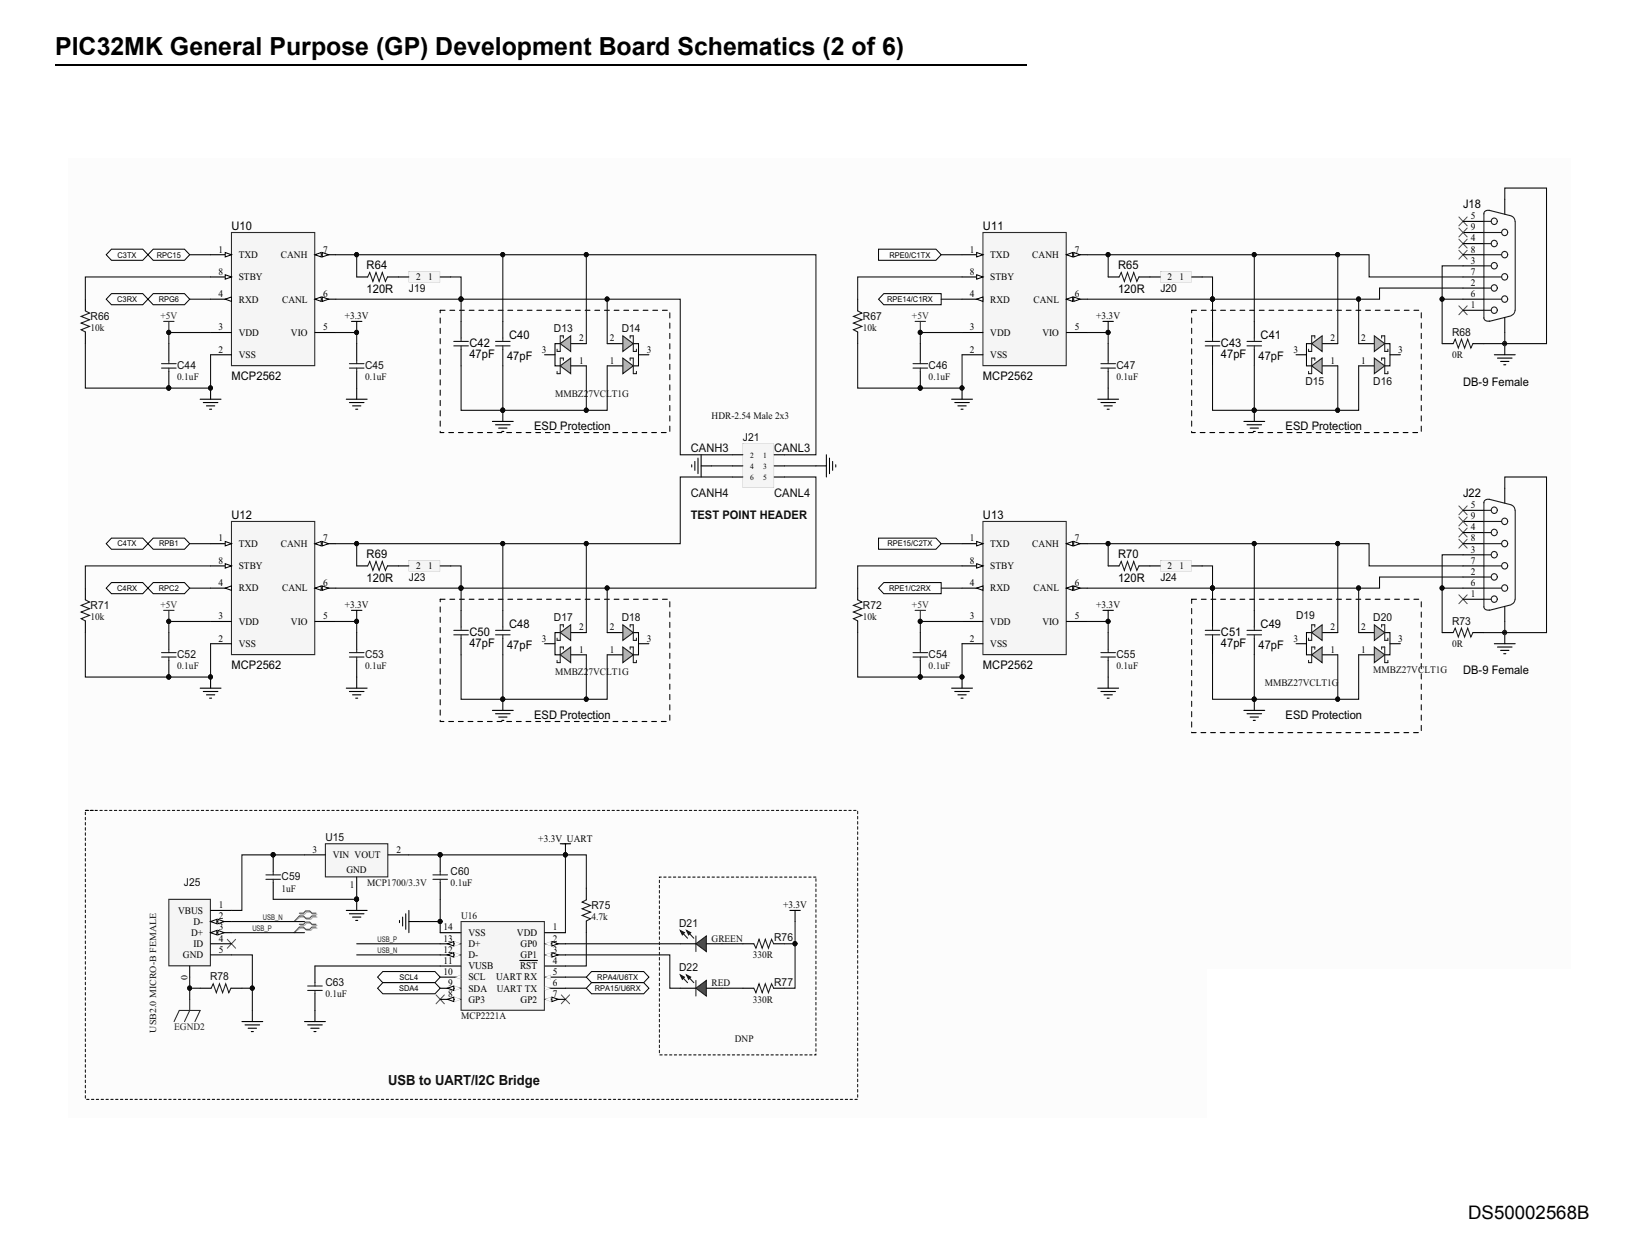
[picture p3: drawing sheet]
<svg xmlns="http://www.w3.org/2000/svg" width="279mm" height="210mm" viewBox="0 0 279 210" stroke-linecap="round" stroke-linejoin="round" font-family="sans-serif">
<defs><g id="words">
<text font-size="4.2" x="9.4" y="9.4">PIC32MK General Purpose (GP) Development Board Schematics (2 of 6)</text>
<text font-size="3.2" x="249.7" y="207.3">DS50002568B</text>
<text font-size="2.4" fill="#0e0e0e" x="66" y="184.5">USB to UART/I2C Bridge</text>
<g font-size="2">
<text x="248.8" y="35.3">J18</text>
<text x="39.4" y="39.1">U10</text>
<text x="167.2" y="39.1">U11</text>
<text x="62.3" y="45.7">R64</text>
<text x="190.1" y="45.7">R65</text>
<text x="62.3" y="49.9">120R</text>
<text x="190.1" y="49.9">120R</text>
<text x="79.8" y="58.9">C42</text>
<text x="86.6" y="57.6">C40</text>
<text x="207.6" y="58.9">C43</text>
<text x="214.4" y="57.6">C41</text>
<text x="39.4" y="64.6">MCP2562</text>
<text x="79.8" y="60.8">47pF</text>
<text x="86.2" y="61.2">47pF</text>
<text x="167.2" y="64.6">MCP2562</text>
<text x="207.6" y="60.8">47pF</text>
<text x="214" y="61.2">47pF</text>
<text x="248.8" y="65.6">DB-9 Female</text>
<text x="90.8" y="73.1">ESD Protection</text>
<text x="218.6" y="73.1">ESD Protection</text>
<text x="39.4" y="88.2">U12</text>
<text x="167.2" y="88.2">U13</text>
<text x="248.8" y="84.5">J22</text>
<text x="62.3" y="94.8">R69</text>
<text x="190.1" y="94.8">R70</text>
<text x="62.3" y="99">120R</text>
<text x="190.1" y="99">120R</text>
<text x="86.6" y="106.8">C48</text>
<text x="214.4" y="106.8">C49</text>
<text x="39.4" y="113.7">MCP2562</text>
<text x="79.8" y="110">47pF</text>
<text x="79.8" y="108.1">C50</text>
<text x="86.2" y="110.3">47pF</text>
<text x="167.2" y="113.7">MCP2562</text>
<text x="207.6" y="110">47pF</text>
<text x="207.6" y="108.1">C51</text>
<text x="214" y="110.3">47pF</text>
<text x="248.8" y="114.7">DB-9 Female</text>
<text x="90.8" y="122.2">ESD Protection</text>
<text x="218.6" y="122.2">ESD Protection</text>
</g>
<g font-size="2" fill="#0e0e0e">
<text x="117.5" y="76.9">CANH3</text>
<text x="131.7" y="76.9">CANL3</text>
<text x="117.5" y="84.5">CANH4</text>
<text x="117.5" y="88.2">TEST POINT HEADER</text>
<text x="131.7" y="84.5">CANL4</text>
</g>
<g font-size="1.9" fill="#0e0e0e">
<text x="69.5" y="49.7">J19</text>
<text x="197.3" y="49.7">J20</text>
<text x="15.4" y="54.3">R66</text>
<text x="94.2" y="56.5">D13</text>
<text x="105.7" y="56.5">D14</text>
<text x="146.7" y="54.3">R67</text>
<text x="246.9" y="57.1">R68</text>
<text x="30.1" y="62.8">C44</text>
<text x="62.1" y="62.8">C45</text>
<text x="157.9" y="62.8">C46</text>
<text x="189.9" y="62.8">C47</text>
<text x="222" y="65.4">D15</text>
<text x="233.5" y="65.4">D16</text>
<text x="126.3" y="75">J21</text>
<text x="69.5" y="98.8">J23</text>
<text x="197.3" y="98.8">J24</text>
<text x="15.4" y="103.5">R71</text>
<text x="94.2" y="105.6">D17</text>
<text x="105.7" y="105.6">D18</text>
<text x="146.7" y="103.5">R72</text>
<text x="220.4" y="105.3">D19</text>
<text x="233.5" y="105.6">D20</text>
<text x="246.9" y="106.2">R73</text>
<text x="30.1" y="111.9">C52</text>
<text x="62.1" y="111.9">C53</text>
<text x="157.9" y="111.9">C54</text>
<text x="189.9" y="111.9">C55</text>
<text x="55.3" y="143.1">U15</text>
<text x="47.9" y="149.7">C59</text>
<text x="76.6" y="148.7">C60</text>
<text x="31.3" y="150.6">J25</text>
<text x="100.6" y="154.5">R75</text>
<text x="115.5" y="157.6">D21</text>
<text x="131.7" y="160.1">R76</text>
<text x="35.7" y="166.7">R78</text>
<text x="55.3" y="167.6">C63</text>
<text x="115.5" y="165.2">D22</text>
<text x="131.7" y="167.6">R77</text>
</g>
<g font-size="1.7">
<text x="250.1" y="41">4</text>
<text x="250.1" y="37.3">5</text>
<text x="250.1" y="39.2">9</text>
<text x="37.1" y="42.9">1</text>
<text x="37.1" y="46.7">8</text>
<text x="40.6" y="43.9">TXD</text>
<text x="40.6" y="47.7">STBY</text>
<text x="47.8" y="43.9">CANH</text>
<text x="55" y="42.9">7</text>
<text x="70.8" y="47.7">2</text>
<text x="72.8" y="47.7">1</text>
<text x="164.9" y="42.9">1</text>
<text x="164.9" y="46.7">8</text>
<text x="168.4" y="43.9">TXD</text>
<text x="168.4" y="47.7">STBY</text>
<text x="175.6" y="43.9">CANH</text>
<text x="182.8" y="42.9">7</text>
<text x="198.6" y="47.7">2</text>
<text x="200.6" y="47.7">1</text>
<text x="250.1" y="44.8">3</text>
<text x="250.1" y="46.7">7</text>
<text x="250.1" y="42.9">8</text>
<text x="37.1" y="50.5">4</text>
<text x="40.6" y="51.4">RXD</text>
<text x="48" y="51.4">CANL</text>
<text x="55" y="50.5">6</text>
<text x="164.9" y="50.5">4</text>
<text x="168.4" y="51.4">RXD</text>
<text x="175.8" y="51.4">CANL</text>
<text x="182.8" y="50.5">6</text>
<text x="250.1" y="52.4">1</text>
<text x="250.1" y="48.6">2</text>
<text x="250.1" y="50.5">6</text>
<text x="37.1" y="59.9">2</text>
<text x="37.1" y="56.2">3</text>
<text x="40.6" y="57.1">VDD</text>
<text x="49.5" y="57.1">VIO</text>
<text x="55" y="56.2">5</text>
<text x="58.6" y="54.3">+3.3V</text>
<text x="92.2" y="59.9">3</text>
<text x="98.5" y="58.1">2</text>
<text x="103.7" y="58.1">2</text>
<text x="110" y="59.9">3</text>
<text x="164.9" y="59.9">2</text>
<text x="164.9" y="56.2">3</text>
<text x="168.4" y="57.1">VDD</text>
<text x="177.3" y="57.1">VIO</text>
<text x="182.8" y="56.2">5</text>
<text x="186.4" y="54.3">+3.3V</text>
<text x="220" y="59.9">3</text>
<text x="226.3" y="58.1">2</text>
<text x="231.5" y="58.1">2</text>
<text x="237.8" y="59.9">3</text>
<text x="40.6" y="60.9">VSS</text>
<text x="98.5" y="61.8">1</text>
<text x="103.7" y="61.8">1</text>
<text x="168.4" y="60.9">VSS</text>
<text x="226.3" y="61.8">1</text>
<text x="231.5" y="61.8">1</text>
<text x="250.1" y="86.4">5</text>
<text x="250.1" y="88.3">9</text>
<text x="37.1" y="92.1">1</text>
<text x="37.1" y="95.9">8</text>
<text x="40.6" y="93">TXD</text>
<text x="47.8" y="93">CANH</text>
<text x="55" y="92.1">7</text>
<text x="164.9" y="92.1">1</text>
<text x="164.9" y="95.9">8</text>
<text x="168.4" y="93">TXD</text>
<text x="175.6" y="93">CANH</text>
<text x="182.8" y="92.1">7</text>
<text x="250.1" y="94">3</text>
<text x="250.1" y="90.2">4</text>
<text x="250.1" y="95.9">7</text>
<text x="250.1" y="92.1">8</text>
<text x="37.1" y="99.6">4</text>
<text x="40.6" y="100.6">RXD</text>
<text x="40.6" y="96.8">STBY</text>
<text x="48" y="100.6">CANL</text>
<text x="55" y="99.6">6</text>
<text x="70.8" y="96.8">2</text>
<text x="72.8" y="96.8">1</text>
<text x="164.9" y="99.6">4</text>
<text x="168.4" y="100.6">RXD</text>
<text x="168.4" y="96.8">STBY</text>
<text x="175.8" y="100.6">CANL</text>
<text x="182.8" y="99.6">6</text>
<text x="198.6" y="96.8">2</text>
<text x="200.6" y="96.8">1</text>
<text x="250.1" y="101.5">1</text>
<text x="250.1" y="97.7">2</text>
<text x="250.1" y="99.6">6</text>
<text x="37.1" y="105.3">3</text>
<text x="40.6" y="106.2">VDD</text>
<text x="49.5" y="106.2">VIO</text>
<text x="55" y="105.3">5</text>
<text x="58.6" y="103.4">+3.3V</text>
<text x="98.5" y="107.2">2</text>
<text x="103.7" y="107.2">2</text>
<text x="164.9" y="105.3">3</text>
<text x="168.4" y="106.2">VDD</text>
<text x="177.3" y="106.2">VIO</text>
<text x="182.8" y="105.3">5</text>
<text x="186.4" y="103.4">+3.3V</text>
<text x="226.3" y="107.2">2</text>
<text x="231.5" y="107.2">2</text>
<text x="37.1" y="109.1">2</text>
<text x="40.6" y="110">VSS</text>
<text x="92.2" y="109.1">3</text>
<text x="98.5" y="111">1</text>
<text x="103.7" y="111">1</text>
<text x="110" y="109.1">3</text>
<text x="164.9" y="109.1">2</text>
<text x="168.4" y="110">VSS</text>
<text x="220" y="109.1">3</text>
<text x="226.3" y="111">1</text>
<text x="231.5" y="111">1</text>
<text x="237.8" y="109.1">3</text>
<text x="91.5" y="143.1">+3.3V_UART</text>
<text x="53.1" y="145">3</text>
<text x="56.6" y="145.9">VIN VOUT</text>
<text x="58.9" y="148.4">GND</text>
<text x="67.4" y="145">2</text>
<text x="30.3" y="155.4">VBUS</text>
<text x="37.2" y="154.4">1</text>
<text x="59.5" y="151">1</text>
<text x="133.2" y="154.4">+3.3V</text>
<text x="32.5" y="159.2">D+</text>
<text x="32.9" y="161.1">ID</text>
<text x="32.9" y="157.3">D-</text>
<text x="37.2" y="162">5</text>
<text x="37.2" y="160.1">4</text>
<text x="37.2" y="156.3">2</text>
<text x="37.2" y="158.2">3</text>
<text x="75.4" y="162">12</text>
<text x="75.4" y="160.1">13</text>
<text x="75.4" y="158.2">14</text>
<text x="79.7" y="161.1">D+</text>
<text x="79.7" y="159.2">VSS</text>
<text x="87.9" y="159.2">VDD</text>
<text x="88.5" y="161.1">GP0</text>
<text x="94" y="158.2">1</text>
<text x="94" y="160.1">2</text>
<text x="94" y="162">3</text>
<text x="31.1" y="162.9">GND</text>
<text x="75.4" y="165.8">10</text>
<text x="75.4" y="163.9">11</text>
<text x="76.2" y="167.7">9</text>
<text x="79.7" y="166.7">SCL</text>
<text x="79.7" y="164.8">VUSB</text>
<text x="79.7" y="162.9">D-</text>
<text x="84.4" y="166.7">UART RX</text>
<text x="88.4" y="164.8">RST</text>
<text x="88.5" y="162.9">GP1</text>
<text x="94" y="167.7">6</text>
<text x="94" y="163.9">4</text>
<text x="94" y="165.8">5</text>
<text x="76.2" y="169.6">8</text>
<text x="79.7" y="170.5">GP3</text>
<text x="79.7" y="168.6">SDA</text>
<text x="84.5" y="168.6">UART TX</text>
<text x="88.5" y="170.5">GP2</text>
<text x="94" y="169.6">7</text>
</g>
<g font-size="1.7" fill="#0e0e0e">
<text x="15.4" y="56.3">10k</text>
<text x="146.7" y="56.3">10k</text>
<text x="30.1" y="64.7">0.1uF</text>
<text x="62.1" y="64.7">0.1uF</text>
<text x="157.9" y="64.7">0.1uF</text>
<text x="189.9" y="64.7">0.1uF</text>
<text x="246.9" y="60.9">0R</text>
<text x="94.4" y="67.5">MMBZ27VCLT1G</text>
<text x="121" y="71.3">HDR-2.54 Male 2x3</text>
<text x="15.4" y="105.4">10k</text>
<text x="146.7" y="105.4">10k</text>
<text x="30.1" y="113.8">0.1uF</text>
<text x="62.1" y="113.8">0.1uF</text>
<text x="157.9" y="113.8">0.1uF</text>
<text x="189.9" y="113.8">0.1uF</text>
<text x="246.9" y="110">0R</text>
<text x="94.4" y="114.8">MMBZ27VCLT1G</text>
<text x="215.1" y="116.6">MMBZ27VCLT1G</text>
<text x="233.5" y="114.4">MMBZ27VCLT1G</text>
<text x="47.9" y="151.6">1uF</text>
<text x="62.4" y="150.7">MCP1700/3.3V</text>
<text x="76.6" y="150.7">0.1uF</text>
<text x="78.4" y="156.3">U16</text>
<text x="100.6" y="156.4">4.7k</text>
<text x="121" y="160.1">GREEN</text>
<text x="121" y="167.7">RED</text>
<text x="128" y="162.9">330R</text>
<text x="55.3" y="169.6">0.1uF</text>
<text x="78.4" y="173.3">MCP2221A</text>
<text x="128" y="170.5">330R</text>
<text x="125" y="177.1">DNP</text>
</g>
<g font-size="1.7" fill="#262626">
<text x="27.3" y="54.3">+5V</text>
<text x="155.1" y="54.3">+5V</text>
<text x="27.3" y="103.4">+5V</text>
<text x="155.1" y="103.4">+5V</text>
<text x="29.6" y="175.2">EGND2</text>
</g>
<text font-size="1.6" x="31.9" y="166.6" transform="rotate(-90 31.9 166.6)">0</text>
<text font-size="1.6" fill="#0e0e0e" x="26.6" y="175.6" transform="rotate(-90 26.6 175.6)">USB2.0 MICRO-B FEMALE</text>
<g font-size="1.4">
<text x="20" y="43.8">C3TX</text>
<text x="26.7" y="43.8">RPC15</text>
<text x="151.3" y="43.8">RPE0/C1TX</text>
<text x="19.9" y="51.3">C3RX</text>
<text x="27" y="51.3">RPG6</text>
<text x="150.9" y="51.3">RPE14/C1RX</text>
<text x="127.6" y="77.8">2</text>
<text x="129.8" y="77.8">1</text>
<text x="127.6" y="79.7">4</text>
<text x="127.6" y="81.6">6</text>
<text x="129.8" y="79.7">3</text>
<text x="129.8" y="81.6">5</text>
<text x="20" y="92.9">C4TX</text>
<text x="27.1" y="92.9">RPB1</text>
<text x="150.9" y="92.9">RPE15/C2TX</text>
<text x="19.9" y="100.5">C4RX</text>
<text x="27" y="100.5">RPC2</text>
<text x="151.2" y="100.5">RPE1/C2RX</text>
<text x="67.9" y="166.6">SCL4</text>
<text x="101.6" y="166.6">RPA4/U6TX</text>
<text x="67.9" y="168.5">SDA4</text>
<text x="101.2" y="168.5">RPA15/U6RX</text>
</g>
<g font-size="1.3" fill="#262626">
<text x="42.9" y="158.3">USB_P</text>
<text x="44.7" y="156.4">USB_N</text>
<text x="64.2" y="160.2">USB_P</text>
<text x="64.2" y="162.1">USB_N</text>
</g>
</g></defs>
<path d="M9.4 11v.3z" fill="#000"/>
<path d="M9.4 11.1h165.3" fill="none" stroke="#000" stroke-width=".34"/>
<g fill="#fff">
<path d="M201.4 154.8h58.6v21.1h-58.6z"/>
<path d="M201.4 154.6h58.8v.3h-58.8z"/>
<path d="M259.8 154.8h.4v21.3h-.4z"/>
<path d="M201.2 175.8h58.8v.3h-58.8z"/>
<path d="M201.2 154.6h.3v21.3h-.3z"/>
<path d="M11.6 26.9h255.4v163.2h-255.4z"/>
</g>
<path d="M11.6 26.9h255.4v163.2h-255.4z" fill="#fcfcfc"/>
<circle cx="255.9" cy="107.6" r=".35" fill="#0e0e0e"/>
<circle cx="255.9" cy="107.5" r=".35" fill="none" stroke="#0e0e0e" stroke-width=".17"/>
<circle cx="255.9" cy="58.4" r=".35" fill="#0e0e0e"/>
<circle cx="255.9" cy="58.4" r=".35" fill="none" stroke="#0e0e0e" stroke-width=".17"/>
<path d="M256.8 180.5h10.2v8.3h-10.2z" fill="#fefefe"/>
<path d="M267.1 180.5h-10.3v8.3h10.3" fill="none" stroke="#fefefe" stroke-width=".17"/>
<path d="M206.2 170.9h19.5M206.2 175.6h60.9M225.7 166.2v14.1M267.1 166.2h-60.9v23.9M206.2 185h50.6M206.2 188.8h60.9M206.2 180.3h60.9M215.1 186.9h41.7M215.1 185v3.8M232.8 185v3.8M256.8 180.3v8.5" fill="none" stroke="#000" stroke-width=".17"/>
<path d="M259.4 188.7h7.7" fill="none" stroke="#0e0e0e" stroke-width=".17"/>
<path d="M155.6 103.8h1.8M156.5 103.8v1.9" fill="none" stroke="#262626" stroke-width=".18"/>
<circle cx="156.5" cy="105.7" r=".35" fill="#0e0e0e"/>
<circle cx="156.5" cy="105.7" r=".35" fill="none" stroke="#0e0e0e" stroke-width=".17"/>
<path d="M202.6 96.2l1.8-.1 .1 .1-.1 .1h-1.8z" fill="#000"/>
<path d="M197.3 95.3h5.3v1.8h-5.3zM200.8 95.6v1.2h.4v-1.2z" fill="#f5f5f5"/>
<path d="M202.6 96.2v.1z" fill="#000"/>
<path d="M200.8 95.6h.4v1.2h-.4z" fill="#f5f5f5"/>
<path d="M197.3 95.3h5.3v.9v-.9h-5.3v1.8h5.3v-.8v.8h-5.3z" fill="#262626"/>
<path d="M202.6 96.2v.1z" fill="#000"/>
<path d="M195.5 96.2h1.8" fill="none" stroke="#000" stroke-width=".18"/>
<path d="M149.4 42.4h9.8l.9 .9-.9 1h-9.8z" fill-rule="evenodd" fill="#fefefe"/>
<path d="M149.4 42.4h9.8l.9 .9-.9 1h-9.8z" fill="none" stroke="#000" stroke-width=".17"/>
<path d="M150.3 99.1h9.8v1.9h-9.8l-.9-1z" fill-rule="evenodd" fill="#fefefe"/>
<path d="M150.3 99.1h9.8v1.9h-9.8l-.9-1z" fill="none" stroke="#000" stroke-width=".17"/>
<path d="M150.3 49.9h9.8v1.9h-9.8l-.9-.9z" fill-rule="evenodd" fill="#fefefe"/>
<path d="M150.3 49.9h9.8v1.9h-9.8l-.9-.9z" fill="none" stroke="#000" stroke-width=".17"/>
<path d="M149.4 91.5h9.8l.9 1-.9 .9h-9.8z" fill-rule="evenodd" fill="#fefefe"/>
<path d="M149.4 91.5h9.8l.9 .9-.9 1h-9.8z" fill="none" stroke="#000" stroke-width=".17"/>
<path d="M38.7 159.7l1.4 1.5M40.1 159.7l-1.4 1.5M50.9 155.8l-.9 .9M50.9 157.6l-.9 1" fill="none" stroke="#4c4c4c" stroke-width=".17"/>
<path d="M51.1 155.5h.7l.3-.4h.8l.3 .4h.7M51.1 155.9h.7l.3 .4h.8l.3-.4h.7M51.1 157.4h.7l.3-.4h.8l.3 .4h.7M51.1 157.8h.7l.3 .4h.8l.3-.4h.7" fill="none" stroke="#aeaeae" stroke-width=".18"/>
<path d="M51.1 155.9l-1.1 .8M51.1 157.8l-1.1 .8" fill="none" stroke="#aeaeae" stroke-width=".17"/>
<path d="M50.9 155.3h.7l.4-.4h.7l.3 .4h.7M50.9 155.8h.7l.4 .3h.7l.3-.3h.7M50.9 157.2h.7l.4-.4h.7l.3 .4h.7M50.9 157.6h.7l.4 .4h.7l.3-.4h.7" fill="none" stroke="#4c4c4c" stroke-width=".18"/>
<path d="M29.6 173.7l.9-1.9h3.5l-.9 1.9M32.3 169.9v1.9l-.9 1.9" fill="none" stroke="#262626" stroke-width=".18"/>
<path d="M95.3 143.5h1.7M96.2 143.5v1.9M41.1 173.7h3.6M41.7 174.3h2.5M42.2 174.8h1.4M42.7 175.4h.4M42.9 171.8v1.9" fill="none" stroke="#000" stroke-width=".18"/>
<circle cx="96.1" cy="145.3" r=".35" fill="#0e0e0e"/>
<circle cx="96.1" cy="145.3" r=".35" fill="none" stroke="#0e0e0e" stroke-width=".17"/>
<g fill="none" stroke="#000" stroke-width=".18">
<path d="M67.9 156.5v.4M68.5 155.9v1.6M69 155.4v2.6M69.5 156.7h1.8M69.5 154.8v3.8M99.7 151v2M99.7 156.6v2M134.3 154.8h1.8M135.2 154.8v1.9M51.8 173.7h3.5M52.3 174.3h2.5M52.9 174.8h1.4"/>
<path d="M53.4 175.4h.3M53.6 171.8v1.9"/>
</g>
<path d="M14.5 137.8h131.4v49.1h-131.4v-49.1h1.8M138.8 149.1h-26.7v30.3h26.7v-30.3" fill="none" stroke="#000" stroke-width=".17" stroke-dasharray=".4 .4"/>
<path d="M99.7 153l-.7 .4 1.4 .6-1.4 .5 1.4 .6-1.4 .6 1.4 .5-.7 .4" fill="none" stroke="#1c1c1c" stroke-width=".18"/>
<path d="M74.1 169.2l1.5 1.5M75.6 169.2l-1.5 1.5M95.4 169.2l1.5 1.5M96.9 169.2l-1.5 1.5" fill="none" stroke="#4c4c4c" stroke-width=".17"/>
<path d="M100.6 165.2h8.9l.9 1-.9 .9h-8.9l-.9-.9z" fill-rule="evenodd" fill="#fefefe"/>
<path d="M100.6 165.2h8.9l.9 1-.9 .9h-8.9l-.9-.9z" fill="none" stroke="#000" stroke-width=".17"/>
<path d="M65.1 165.2h8.9l.9 1-.9 .9h-8.9l-.9-.9z" fill-rule="evenodd" fill="#fefefe"/>
<path d="M65.1 165.2h8.9l.9 1-.9 .9h-8.9l-.9-.9z" fill="none" stroke="#000" stroke-width=".17"/>
<path d="M65.1 167.1h8.9l.9 .9-.9 1h-8.9l-.9-1z" fill-rule="evenodd" fill="#fefefe"/>
<path d="M65.1 167.1h8.9l.9 .9-.9 1h-8.9l-.9-1z" fill="none" stroke="#000" stroke-width=".17"/>
<path d="M100.6 167.1h8.9l.9 .9-.9 1h-8.9l-.9-1z" fill-rule="evenodd" fill="#fefefe"/>
<path d="M100.6 167.1h8.9l.9 .9-.9 1h-8.9l-.9-1z" fill="none" stroke="#000" stroke-width=".17"/>
<path d="M55.3 143.5h10.6v5.6h-10.6z" fill="#f5f5f5"/>
<path d="M55.3 143.5h10.6v5.6h-10.6z" fill="none" stroke="#262626" stroke-width=".18"/>
<path d="M60.7 149.1v3.8" fill="none" stroke="#000" stroke-width=".18"/>
<circle cx="60.6" cy="152.9" r=".35" fill="#0e0e0e"/>
<circle cx="60.6" cy="152.9" r=".35" fill="none" stroke="#0e0e0e" stroke-width=".17"/>
<path d="M51.8 145.4h3.5M66 145.4h3.5" fill="none" stroke="#000" stroke-width=".18"/>
<circle cx="60.6" cy="152.9" r=".35" fill="#0e0e0e"/>
<circle cx="60.6" cy="152.9" r=".35" fill="none" stroke="#0e0e0e" stroke-width=".17"/>
<path d="M58.9 154.8h3.5M59.4 155.4h2.5M59.9 155.9h1.5M60.5 156.5h.3M60.7 152.9v1.9" fill="none" stroke="#000" stroke-width=".18"/>
<circle cx="60.6" cy="152.9" r=".35" fill="#0e0e0e"/>
<circle cx="60.6" cy="152.9" r=".35" fill="none" stroke="#0e0e0e" stroke-width=".17"/>
<path d="M167.2 88.7h14.1v22.6h-14.1z" fill="#f5f5f5"/>
<path d="M167.2 88.7h14.1v22.6h-14.1z" fill="none" stroke="#262626" stroke-width=".18"/>
<path d="M163.6 92.4h3.6" fill="none" stroke="#000" stroke-width=".18"/>
<path d="M166.1 92.1l1.1 .4-1.1 .3z" fill="#fcfcfc"/>
<path d="M166.1 92.1l1.1 .4-1.1 .3z" fill="none" stroke="#000" stroke-width=".17"/>
<path d="M163.6 109.5h3.6M163.6 105.7h3.6M163.6 100h3.6" fill="none" stroke="#000" stroke-width=".18"/>
<path d="M166.1 100l1.1-.4v.8z" fill="#fcfcfc"/>
<path d="M166.1 100l1.1-.4v.8z" fill="none" stroke="#000" stroke-width=".17"/>
<path d="M181.3 105.7h3.6M181.3 100h3.6" fill="none" stroke="#000" stroke-width=".18"/>
<path d="M181.3 100l1.1-.4v.8z" fill="#fcfcfc"/>
<path d="M181.3 100l1.1-.4v.8z" fill="none" stroke="#000" stroke-width=".17"/>
<path d="M182.6 99.6l1.1 .4-1.1 .4z" fill="#fcfcfc"/>
<path d="M182.6 99.6l1.1 .4-1.1 .4z" fill="none" stroke="#000" stroke-width=".17"/>
<path d="M181.3 92.4h3.6" fill="none" stroke="#000" stroke-width=".18"/>
<path d="M181.3 92.5l1.1-.4v.7z" fill="#fcfcfc"/>
<path d="M181.3 92.5l1.1-.4v.7z" fill="none" stroke="#000" stroke-width=".17"/>
<path d="M182.6 92.1l1.1 .4-1.1 .3z" fill="#fcfcfc"/>
<path d="M182.6 92.1l1.1 .4-1.1 .3z" fill="none" stroke="#000" stroke-width=".17"/>
<path d="M163.6 96.2h3.6" fill="none" stroke="#000" stroke-width=".18"/>
<path d="M166.1 95.9l1.1 .3-1.1 .4z" fill="#fcfcfc"/>
<path d="M166.1 95.9l1.1 .3-1.1 .4z" fill="none" stroke="#000" stroke-width=".17"/>
<path d="M161.8 117h3.6M162.4 117.6h2.4M162.9 118.2h1.4M163.4 118.7h.4M163.6 115.1v1.9" fill="none" stroke="#000" stroke-width=".18"/>
<circle cx="163.6" cy="115.1" r=".35" fill="#0e0e0e"/>
<circle cx="163.6" cy="115.1" r=".35" fill="none" stroke="#0e0e0e" stroke-width=".17"/>
<path d="M254.1 109.5h3.6M254.7 110h2.4M255.2 110.6h1.4M255.7 111.2h.4M255.9 107.6v1.9" fill="none" stroke="#000" stroke-width=".18"/>
<circle cx="255.9" cy="107.6" r=".35" fill="#262626"/>
<circle cx="255.9" cy="107.5" r=".35" fill="none" stroke="#262626" stroke-width=".17"/>
<g fill="none" stroke="#1c1c1c" stroke-width=".18">
<path d="M190.3 96.2l.4-.7 .5 1.5 .5-1.5 .6 1.5 .5-1.5 .5 1.5 .4-.8M252.3 96.2h3.1M252.3 92.4h3.1M252.3 88.7h3.1M252.3 85.5v17.7M252.3 98.1h1.3M252.3 94.3h1.3M252.3 90.6h1.3M252.3 86.8h1.3M253.2 84.9l3.8 .9M253.3 84.9a.66 .66 0 0 0-.9 .6M257 85.9a.92 .92 0 0 1 .6 .9"/>
<path d="M257.7 86.8v15.1M252.3 100h3.1M252.3 101.9h1.3M252.3 103.2a.69 .69 0 0 0 1 .5M257 102.8l-3.8 1M257.6 101.9a.92 .92 0 0 1-.6 .9"/>
<circle cx="254.1" cy="90.5" r=".53"/>
<circle cx="254.1" cy="86.8" r=".53"/>
<circle cx="254.1" cy="94.3" r=".53"/>
<circle cx="254.1" cy="98.1" r=".53"/>
<circle cx="255.9" cy="96.2" r=".53"/>
<circle cx="255.9" cy="100" r=".53"/>
<circle cx="255.9" cy="88.7" r=".53"/>
<circle cx="255.9" cy="92.4" r=".53"/>
<circle cx="254.1" cy="101.9" r=".53"/>
</g>
<g fill="none" stroke="#000" stroke-width=".18">
<path d="M188.4 96.2h1.9M193.7 96.2h1.8M248.8 96.2h3.5M248.8 98.1h3.5M248.8 94.3h3.5M248.8 90.6h3.5M248.8 86.8h3.5M248.8 92.4h3.5M248.8 88.7h3.5M255.9 83v2.6M187.6 103.8h1.7M188.4 103.8v1.9"/>
<path d="M248.8 101.9h3.5M248.8 100h3.5M255.9 103.1v2.6"/>
</g>
<path d="M248.1 91.7l1.4 1.5M248.1 89.8l1.4 1.5M248.1 86l1.4 1.5M249.5 91.7l-1.4 1.5M249.5 89.8l-1.4 1.5M249.5 86l-1.4 1.5M248.1 101.1l1.4 1.6M249.5 101.1l-1.4 1.6" fill="none" stroke="#4c4c4c" stroke-width=".17"/>
<circle cx="188.4" cy="105.7" r=".35" fill="#0e0e0e"/>
<circle cx="188.4" cy="105.7" r=".35" fill="none" stroke="#0e0e0e" stroke-width=".17"/>
<g fill="none" stroke="#000" stroke-width=".18">
<path d="M186.7 117h3.5M187.2 117.6h2.5M187.7 118.2h1.5M188.3 118.7h.3M188.4 115.1v1.9M206.2 103.8v2.8M206.2 108.5v2.8M213.3 103.8v2.8M213.3 108.5v2.8M213.3 118.9v1.9M211.5 120.8h3.6M212.1 121.4h2.4"/>
<path d="M212.6 121.9h1.4M213.1 122.5h.4"/>
</g>
<path d="M205 107.9h2.4M205 107.2h2.4M206.2 106.6v.6M206.2 107.9v.6M212.1 107.9h2.4M212.1 107.2h2.4M213.3 106.6v.6M213.3 107.9v.6" fill="none" stroke="#1c1c1c" stroke-width=".18"/>
<circle cx="213.3" cy="118.9" r=".35" fill="#0e0e0e"/>
<circle cx="213.3" cy="118.9" r=".35" fill="none" stroke="#0e0e0e" stroke-width=".17"/>
<path d="M202.6 101.9h39.1v22.7h-39.1v-22.7" fill="none" stroke="#000" stroke-width=".18" stroke-dasharray=".8 .8"/>
<path d="M156.5 107.6v2.8M156.5 112.3v2.8" fill="none" stroke="#000" stroke-width=".18"/>
<circle cx="156.5" cy="115.1" r=".35" fill="#0e0e0e"/>
<circle cx="156.5" cy="115.1" r=".35" fill="none" stroke="#0e0e0e" stroke-width=".17"/>
<path d="M155.3 111h2.4M155.3 111.7h2.4M156.5 110.4v.6M156.5 111.7v.6" fill="none" stroke="#1c1c1c" stroke-width=".18"/>
<circle cx="156.5" cy="115.1" r=".35" fill="#0e0e0e"/>
<circle cx="156.5" cy="115.1" r=".35" fill="none" stroke="#0e0e0e" stroke-width=".17"/>
<path d="M188.4 107.6v2.8M188.4 112.3v2.8" fill="none" stroke="#000" stroke-width=".18"/>
<path d="M187.2 111h2.5M187.2 111.7h2.5M188.4 110.4v.6M188.4 111.7v.6" fill="none" stroke="#1c1c1c" stroke-width=".18"/>
<path d="M202.6 47h1.8l.1 .1-.1 .1h-1.8z" fill="#000"/>
<path d="M197.3 46.2h5.3v1.8h-5.3zM200.8 46.5v1.2h.4v-1.2z" fill="#f5f5f5"/>
<path d="M202.6 47v.2z" fill="#000"/>
<path d="M200.8 46.5h.4v1.2h-.4z" fill="#f5f5f5"/>
<path d="M197.3 46.1h5.3v.9v-.8h-5.3v1.8h5.3v-.8v.8h-5.3z" fill="#262626"/>
<path d="M202.6 47v.2z" fill="#000"/>
<path d="M195.5 47.1h1.8" fill="none" stroke="#000" stroke-width=".18"/>
<path d="M167.2 39.5h14.1v22.7h-14.1z" fill="#f5f5f5"/>
<path d="M167.2 39.5h14.1v22.7h-14.1z" fill="none" stroke="#262626" stroke-width=".18"/>
<path d="M163.6 43.3h3.6" fill="none" stroke="#000" stroke-width=".18"/>
<path d="M166.1 42.9l1.1 .4-1.1 .4z" fill="#fcfcfc"/>
<path d="M166.1 42.9l1.1 .4-1.1 .4z" fill="none" stroke="#000" stroke-width=".17"/>
<path d="M163.6 56.5h3.6M163.6 50.9h3.6M163.6 60.3h3.6" fill="none" stroke="#000" stroke-width=".18"/>
<path d="M166.1 50.9l1.1-.4v.8z" fill="#fcfcfc"/>
<path d="M166.1 50.9l1.1-.4v.8z" fill="none" stroke="#000" stroke-width=".17"/>
<path d="M181.3 56.5h3.6M181.3 50.9h3.6" fill="none" stroke="#000" stroke-width=".18"/>
<path d="M181.3 50.9l1.1-.4v.8z" fill="#fcfcfc"/>
<path d="M181.3 50.9l1.1-.4v.8z" fill="none" stroke="#000" stroke-width=".17"/>
<path d="M182.6 50.5l1.1 .4-1.1 .4z" fill="#fcfcfc"/>
<path d="M182.6 50.5l1.1 .4-1.1 .4z" fill="none" stroke="#000" stroke-width=".17"/>
<path d="M181.3 43.3h3.6" fill="none" stroke="#000" stroke-width=".18"/>
<path d="M181.3 43.3l1.1-.4v.8z" fill="#fcfcfc"/>
<path d="M181.3 43.3l1.1-.4v.8z" fill="none" stroke="#000" stroke-width=".17"/>
<path d="M182.6 42.9l1.1 .4-1.1 .4z" fill="#fcfcfc"/>
<path d="M182.6 42.9l1.1 .4-1.1 .4z" fill="none" stroke="#000" stroke-width=".17"/>
<path d="M163.6 47.1h3.6" fill="none" stroke="#000" stroke-width=".18"/>
<path d="M166.1 46.7l1.1 .4-1.1 .4z" fill="#fcfcfc"/>
<path d="M166.1 46.7l1.1 .4-1.1 .4z" fill="none" stroke="#000" stroke-width=".17"/>
<path d="M161.8 67.9h3.6M162.4 68.5h2.4M162.9 69h1.4M163.4 69.6h.4M163.6 66v1.9" fill="none" stroke="#000" stroke-width=".18"/>
<circle cx="163.6" cy="66" r=".35" fill="#0e0e0e"/>
<circle cx="163.6" cy="66" r=".35" fill="none" stroke="#0e0e0e" stroke-width=".17"/>
<path d="M255.9 58.4v1.9M254.1 60.3h3.6M254.7 60.9h2.4M255.2 61.5h1.4M255.7 62h.4" fill="none" stroke="#000" stroke-width=".18"/>
<circle cx="255.9" cy="58.4" r=".35" fill="#262626"/>
<circle cx="255.9" cy="58.4" r=".35" fill="none" stroke="#262626" stroke-width=".17"/>
<g fill="none" stroke="#1c1c1c" stroke-width=".18">
<path d="M252.3 39.5h3.1M252.3 36.3v17.8M252.3 37.6h1.3M253.2 35.8l3.8 .9M253.3 35.8a.66 .66 0 0 0-.9 .6M257 36.7a.92 .92 0 0 1 .6 .9M257.7 37.6v15.2M190.3 47.1l.4-.8 .5 1.6 .5-1.6 .6 1.6 .5-1.6 .5 1.6 .4-.8M252.3 50.9h3.1M252.3 47.1h3.1M252.3 43.3h3.1M252.3 49h1.3"/>
<path d="M252.3 52.8h1.3M252.3 45.2h1.3M252.3 41.4h1.3M252.3 54a.69 .69 0 0 0 1 .6M257 53.7l-3.8 1M257.6 52.8a.92 .92 0 0 1-.6 .8"/>
<circle cx="254.1" cy="37.6" r=".53"/>
<circle cx="255.9" cy="39.5" r=".53"/>
<circle cx="254.1" cy="45.2" r=".53"/>
<circle cx="254.1" cy="49" r=".53"/>
<circle cx="254.1" cy="41.4" r=".53"/>
<circle cx="254.1" cy="52.7" r=".53"/>
<circle cx="255.9" cy="43.3" r=".53"/>
<circle cx="255.9" cy="47.1" r=".53"/>
<circle cx="255.9" cy="50.9" r=".53"/>
</g>
<g fill="none" stroke="#000" stroke-width=".18">
<path d="M248.8 37.6h3.5M248.8 39.5h3.5M255.9 33.9v2.5M187.6 54.7h1.7M188.4 47.1h1.9M188.4 54.7v1.8M193.7 47.1h1.8M248.8 47.1h3.5M248.8 52.8h3.5M248.8 49h3.5M248.8 45.2h3.5M248.8 41.4h3.5"/>
<path d="M248.8 50.9h3.5M248.8 43.3h3.5M255.9 54v2.5"/>
</g>
<path d="M248.1 36.9l1.4 1.5M249.5 36.9l-1.4 1.5M248.1 42.6l1.4 1.5M248.1 40.7l1.4 1.5M248.1 52l1.4 1.5M249.5 42.6l-1.4 1.5M249.5 40.7l-1.4 1.5M249.5 52l-1.4 1.5" fill="none" stroke="#4c4c4c" stroke-width=".17"/>
<circle cx="188.4" cy="56.5" r=".35" fill="#0e0e0e"/>
<circle cx="188.4" cy="56.5" r=".35" fill="none" stroke="#0e0e0e" stroke-width=".17"/>
<g fill="none" stroke="#000" stroke-width=".18">
<path d="M206.2 54.7v2.8M206.2 59.4v2.8M213.3 54.7v2.8M213.3 59.4v2.8M186.7 67.9h3.5M187.2 68.5h2.5M187.7 69h1.5M188.3 69.6h.3M188.4 66v1.9M211.5 71.7h3.6M212.1 72.2h2.4M212.6 72.8h1.4"/>
<path d="M213.1 73.4h.4M213.3 69.8v1.9"/>
</g>
<path d="M205 58.8h2.4M205 58.1h2.4M206.2 57.5v.6M206.2 58.8v.6M212.1 58.8h2.4M212.1 58.1h2.4M213.3 57.5v.6M213.3 58.8v.6" fill="none" stroke="#1c1c1c" stroke-width=".18"/>
<circle cx="213.3" cy="69.8" r=".35" fill="#0e0e0e"/>
<circle cx="213.3" cy="69.8" r=".35" fill="none" stroke="#0e0e0e" stroke-width=".17"/>
<path d="M202.6 52.8h39.1v20.8h-39.1v-20.8" fill="none" stroke="#000" stroke-width=".18" stroke-dasharray=".8 .8"/>
<path d="M156.5 58.4v2.9M156.5 63.2v2.8" fill="none" stroke="#000" stroke-width=".18"/>
<circle cx="156.5" cy="66" r=".35" fill="#0e0e0e"/>
<circle cx="156.5" cy="66" r=".35" fill="none" stroke="#0e0e0e" stroke-width=".17"/>
<path d="M155.3 61.8h2.4M155.3 62.6h2.4M156.5 61.3v.5M156.5 62.6v.6" fill="none" stroke="#1c1c1c" stroke-width=".18"/>
<circle cx="156.5" cy="66" r=".35" fill="#0e0e0e"/>
<circle cx="156.5" cy="66" r=".35" fill="none" stroke="#0e0e0e" stroke-width=".17"/>
<path d="M188.4 58.4v2.9M188.4 63.2v2.8" fill="none" stroke="#000" stroke-width=".18"/>
<path d="M187.2 61.8h2.5M187.2 62.6h2.5M188.4 61.3v.5M188.4 62.6v.6" fill="none" stroke="#1c1c1c" stroke-width=".18"/>
<path d="M155.6 54.7h1.8M156.5 54.7v1.8" fill="none" stroke="#262626" stroke-width=".18"/>
<circle cx="156.5" cy="56.5" r=".35" fill="#0e0e0e"/>
<circle cx="156.5" cy="56.5" r=".35" fill="none" stroke="#0e0e0e" stroke-width=".17"/>
<path d="M145.9 52.9l.7 .3-1.5 .6 1.5 .6-1.5 .5 1.5 .6-1.5 .6 .8 .4M145.9 102l.7 .4-1.5 .5 1.5 .6-1.5 .6 1.5 .5-1.5 .6 .8 .4" fill="none" stroke="#1c1c1c" stroke-width=".18"/>
<path d="M145.9 50.9v2M145.9 56.5v1.9M145.9 100v2M145.9 105.6v2" fill="none" stroke="#000" stroke-width=".18"/>
<path d="M27.8 103.8h1.8M28.7 103.8v1.9" fill="none" stroke="#262626" stroke-width=".18"/>
<circle cx="28.7" cy="105.7" r=".35" fill="#0e0e0e"/>
<circle cx="28.7" cy="105.7" r=".35" fill="none" stroke="#0e0e0e" stroke-width=".17"/>
<path d="M74.8 96.2l1.8-.1 .1 .1-.1 .1h-1.7z" fill="#000"/>
<path d="M69.5 95.3h5.3v1.8h-5.3zM73 95.6v1.2h.4v-1.2z" fill="#f5f5f5"/>
<path d="M74.8 96.2v.1z" fill="#000"/>
<path d="M73 95.6h.4v1.2h-.4z" fill="#f5f5f5"/>
<path d="M69.5 95.3h5.3v.9v-.9h-5.3v1.8h5.3v-.8v.8h-5.3z" fill="#262626"/>
<path d="M74.8 96.2v.1z" fill="#000"/>
<path d="M67.8 96.2h1.7" fill="none" stroke="#000" stroke-width=".18"/>
<path d="M39.4 88.7h14.1v22.6h-14.1z" fill="#f5f5f5"/>
<path d="M39.4 88.7h14.1v22.6h-14.1z" fill="none" stroke="#262626" stroke-width=".18"/>
<path d="M35.8 92.4h3.6" fill="none" stroke="#000" stroke-width=".18"/>
<path d="M38.3 92.1l1.1 .4-1.1 .3z" fill="#fcfcfc"/>
<path d="M38.3 92.1l1.1 .4-1.1 .3z" fill="none" stroke="#000" stroke-width=".17"/>
<path d="M35.8 109.5h3.6M35.8 105.7h3.6M35.8 100h3.6" fill="none" stroke="#000" stroke-width=".18"/>
<path d="M38.3 100l1.1-.4v.8z" fill="#fcfcfc"/>
<path d="M38.3 100l1.1-.4v.8z" fill="none" stroke="#000" stroke-width=".17"/>
<path d="M53.6 105.7h3.5M53.6 100h3.5" fill="none" stroke="#000" stroke-width=".18"/>
<path d="M53.6 100l1-.4v.8z" fill="#fcfcfc"/>
<path d="M53.6 100l1-.4v.8z" fill="none" stroke="#000" stroke-width=".17"/>
<path d="M54.8 99.6l1.1 .4-1.1 .4z" fill="#fcfcfc"/>
<path d="M54.8 99.6l1.1 .4-1.1 .4z" fill="none" stroke="#000" stroke-width=".17"/>
<path d="M53.6 92.4h3.5" fill="none" stroke="#000" stroke-width=".18"/>
<path d="M53.6 92.5l1-.4v.7z" fill="#fcfcfc"/>
<path d="M53.6 92.5l1-.4v.7z" fill="none" stroke="#000" stroke-width=".17"/>
<path d="M54.8 92.1l1.1 .4-1.1 .3z" fill="#fcfcfc"/>
<path d="M54.8 92.1l1.1 .4-1.1 .3z" fill="none" stroke="#000" stroke-width=".17"/>
<path d="M35.8 96.2h3.6" fill="none" stroke="#000" stroke-width=".18"/>
<path d="M38.3 95.9l1.1 .3-1.1 .4z" fill="#fcfcfc"/>
<path d="M38.3 95.9l1.1 .3-1.1 .4z" fill="none" stroke="#000" stroke-width=".17"/>
<path d="M34 117h3.6M34.6 117.6h2.5M35.1 118.2h1.4M35.6 118.7h.4M35.8 115.1v1.9" fill="none" stroke="#000" stroke-width=".18"/>
<circle cx="35.8" cy="115.1" r=".35" fill="#0e0e0e"/>
<circle cx="35.8" cy="115.1" r=".35" fill="none" stroke="#0e0e0e" stroke-width=".17"/>
<path d="M62.5 96.2l.4-.7 .5 1.5 .5-1.5 .6 1.5 .5-1.5 .5 1.5 .4-.8" fill="none" stroke="#1c1c1c" stroke-width=".18"/>
<path d="M60.7 96.2h1.8M65.9 96.2h1.9M59.8 103.8h1.7M60.7 103.8v1.9" fill="none" stroke="#000" stroke-width=".18"/>
<circle cx="60.6" cy="105.7" r=".35" fill="#0e0e0e"/>
<circle cx="60.6" cy="105.7" r=".35" fill="none" stroke="#0e0e0e" stroke-width=".17"/>
<g fill="none" stroke="#000" stroke-width=".18">
<path d="M58.9 117h3.5M59.4 117.6h2.5M59.9 118.2h1.5M60.5 118.7h.3M60.7 115.1v1.9M78.4 103.8v2.8M78.4 108.5v2.8M85.5 103.8v2.8M85.5 108.5v2.8M85.5 118.9v1.9M83.7 120.8h3.6M84.3 121.4h2.5"/>
<path d="M84.8 121.9h1.4M85.3 122.5h.4"/>
</g>
<path d="M77.2 107.9h2.5M77.2 107.2h2.5M78.4 106.6v.6M78.4 107.9v.6M84.3 107.9h2.5M84.3 107.2h2.5M85.5 106.6v.6M85.5 107.9v.6" fill="none" stroke="#1c1c1c" stroke-width=".18"/>
<circle cx="85.5" cy="118.9" r=".35" fill="#0e0e0e"/>
<circle cx="85.5" cy="118.9" r=".35" fill="none" stroke="#0e0e0e" stroke-width=".17"/>
<path d="M74.9 101.9h39v20.8h-39v-20.8" fill="none" stroke="#000" stroke-width=".18" stroke-dasharray=".8 .8"/>
<path d="M28.7 107.6v2.8M28.7 112.3v2.8" fill="none" stroke="#000" stroke-width=".18"/>
<circle cx="28.7" cy="115.1" r=".35" fill="#0e0e0e"/>
<circle cx="28.7" cy="115.1" r=".35" fill="none" stroke="#0e0e0e" stroke-width=".17"/>
<path d="M27.5 111h2.5M27.5 111.7h2.5M28.7 110.4v.6M28.7 111.7v.6" fill="none" stroke="#1c1c1c" stroke-width=".18"/>
<circle cx="28.7" cy="115.1" r=".35" fill="#0e0e0e"/>
<circle cx="28.7" cy="115.1" r=".35" fill="none" stroke="#0e0e0e" stroke-width=".17"/>
<path d="M60.7 107.6v2.8M60.7 112.3v2.8" fill="none" stroke="#000" stroke-width=".18"/>
<path d="M59.4 111h2.5M59.4 111.7h2.5M60.7 110.4v.6M60.7 111.7v.6" fill="none" stroke="#1c1c1c" stroke-width=".18"/>
<path d="M74.8 47h1.8l.1 .1-.1 .1h-1.7z" fill="#000"/>
<path d="M69.5 46.2h5.3v1.8h-5.3zM73 46.5v1.2h.4v-1.2z" fill="#f5f5f5"/>
<path d="M74.8 47v.2z" fill="#000"/>
<path d="M73 46.5h.4v1.2h-.4z" fill="#f5f5f5"/>
<path d="M69.5 46.1h5.3v.9v-.8h-5.3v1.8h5.3v-.8v.8h-5.3z" fill="#262626"/>
<path d="M74.8 47v.2z" fill="#000"/>
<path d="M67.8 47.1h1.7" fill="none" stroke="#000" stroke-width=".18"/>
<path d="M39.4 39.5h14.1v22.7h-14.1z" fill="#f5f5f5"/>
<path d="M39.4 39.5h14.1v22.7h-14.1z" fill="none" stroke="#262626" stroke-width=".18"/>
<path d="M35.8 43.3h3.6" fill="none" stroke="#000" stroke-width=".18"/>
<path d="M38.3 42.9l1.1 .4-1.1 .4z" fill="#fcfcfc"/>
<path d="M38.3 42.9l1.1 .4-1.1 .4z" fill="none" stroke="#000" stroke-width=".17"/>
<path d="M35.8 56.5h3.6M35.8 50.9h3.6M35.8 60.3h3.6" fill="none" stroke="#000" stroke-width=".18"/>
<path d="M38.3 50.9l1.1-.4v.8z" fill="#fcfcfc"/>
<path d="M38.3 50.9l1.1-.4v.8z" fill="none" stroke="#000" stroke-width=".17"/>
<path d="M53.6 56.5h3.5M53.6 50.9h3.5" fill="none" stroke="#000" stroke-width=".18"/>
<path d="M53.6 50.9l1-.4v.8z" fill="#fcfcfc"/>
<path d="M53.6 50.9l1-.4v.8z" fill="none" stroke="#000" stroke-width=".17"/>
<path d="M54.8 50.5l1.1 .4-1.1 .4z" fill="#fcfcfc"/>
<path d="M54.8 50.5l1.1 .4-1.1 .4z" fill="none" stroke="#000" stroke-width=".17"/>
<path d="M53.6 43.3h3.5" fill="none" stroke="#000" stroke-width=".18"/>
<path d="M53.6 43.3l1-.4v.8z" fill="#fcfcfc"/>
<path d="M53.6 43.3l1-.4v.8z" fill="none" stroke="#000" stroke-width=".17"/>
<path d="M54.8 42.9l1.1 .4-1.1 .4z" fill="#fcfcfc"/>
<path d="M54.8 42.9l1.1 .4-1.1 .4z" fill="none" stroke="#000" stroke-width=".17"/>
<path d="M35.8 47.1h3.6" fill="none" stroke="#000" stroke-width=".18"/>
<path d="M38.3 46.7l1.1 .4-1.1 .4z" fill="#fcfcfc"/>
<path d="M38.3 46.7l1.1 .4-1.1 .4z" fill="none" stroke="#000" stroke-width=".17"/>
<path d="M34 67.9h3.6M34.6 68.5h2.5M35.1 69h1.4M35.6 69.6h.4M35.8 66v1.9" fill="none" stroke="#000" stroke-width=".18"/>
<circle cx="35.8" cy="66" r=".35" fill="#0e0e0e"/>
<circle cx="35.8" cy="66" r=".35" fill="none" stroke="#0e0e0e" stroke-width=".17"/>
<path d="M62.5 47.1l.4-.8 .5 1.6 .5-1.6 .6 1.6 .5-1.6 .5 1.6 .4-.8" fill="none" stroke="#1c1c1c" stroke-width=".18"/>
<path d="M59.8 54.7h1.7M60.7 54.7v1.8M60.7 47.1h1.8M65.9 47.1h1.9" fill="none" stroke="#000" stroke-width=".18"/>
<circle cx="60.6" cy="56.5" r=".35" fill="#0e0e0e"/>
<circle cx="60.6" cy="56.5" r=".35" fill="none" stroke="#0e0e0e" stroke-width=".17"/>
<g fill="none" stroke="#000" stroke-width=".18">
<path d="M78.4 54.7v2.8M78.4 59.4v2.8M85.5 54.7v2.8M85.5 59.4v2.8M58.9 67.9h3.5M59.4 68.5h2.5M59.9 69h1.5M60.5 69.6h.3M60.7 66v1.9M83.7 71.7h3.6M84.3 72.2h2.5M84.8 72.8h1.4"/>
<path d="M85.3 73.4h.4M85.5 69.8v1.9"/>
</g>
<path d="M77.2 58.8h2.5M77.2 58.1h2.5M78.4 57.5v.6M78.4 58.8v.6M84.3 58.8h2.5M84.3 58.1h2.5M85.5 57.5v.6M85.5 58.8v.6" fill="none" stroke="#1c1c1c" stroke-width=".18"/>
<circle cx="85.5" cy="69.8" r=".35" fill="#0e0e0e"/>
<circle cx="85.5" cy="69.8" r=".35" fill="none" stroke="#0e0e0e" stroke-width=".17"/>
<path d="M74.9 52.8h39v20.8h-39v-20.8" fill="none" stroke="#000" stroke-width=".18" stroke-dasharray=".8 .8"/>
<path d="M28.7 58.4v2.9M28.7 63.2v2.8" fill="none" stroke="#000" stroke-width=".18"/>
<circle cx="28.7" cy="66" r=".35" fill="#0e0e0e"/>
<circle cx="28.7" cy="66" r=".35" fill="none" stroke="#0e0e0e" stroke-width=".17"/>
<path d="M27.5 61.8h2.5M27.5 62.6h2.5M28.7 61.3v.5M28.7 62.6v.6" fill="none" stroke="#1c1c1c" stroke-width=".18"/>
<circle cx="28.7" cy="66" r=".35" fill="#0e0e0e"/>
<circle cx="28.7" cy="66" r=".35" fill="none" stroke="#0e0e0e" stroke-width=".17"/>
<path d="M60.7 58.4v2.9M60.7 63.2v2.8" fill="none" stroke="#000" stroke-width=".18"/>
<path d="M59.4 61.8h2.5M59.4 62.6h2.5M60.7 61.3v.5M60.7 62.6v.6" fill="none" stroke="#1c1c1c" stroke-width=".18"/>
<path d="M27.8 54.7h1.8M28.7 54.7v1.8" fill="none" stroke="#262626" stroke-width=".18"/>
<circle cx="28.7" cy="56.5" r=".35" fill="#0e0e0e"/>
<circle cx="28.7" cy="56.5" r=".35" fill="none" stroke="#0e0e0e" stroke-width=".17"/>
<path d="M14.5 52.9l.7 .3-1.4 .6 1.4 .6-1.4 .5 1.4 .6-1.4 .6 .7 .4M14.5 102l.7 .4-1.4 .5 1.4 .6-1.4 .6 1.4 .5-1.4 .6 .7 .4" fill="none" stroke="#1c1c1c" stroke-width=".18"/>
<path d="M14.5 50.9v2M14.5 56.5v1.9M14.5 100v2M14.5 105.6v2" fill="none" stroke="#000" stroke-width=".18"/>
<path d="M131.6 77.3l1.8-.1 .1 .1-.1 .1h-1.7z" fill="#000"/>
<path d="M126.3 75.5h5.3v7.5h-5.3zM129.9 76.9v.9h.3v-.9z" fill="#f5f5f5"/>
<path d="M131.6 77.3v.1z" fill="#000"/>
<path d="M129.9 76.9h.3v.9h-.3z" fill="#f5f5f5"/>
<path d="M126.3 75.4h5.3v1.9v-1.8h-5.3v7.5h5.3v-5.6v5.6h-5.3z" fill="#262626"/>
<path d="M131.6 77.3v.1z" fill="#000"/>
<g fill="none" stroke="#000" stroke-width=".18">
<path d="M117.6 79v.4M118.2 78.5v1.5M118.7 77.9v2.6M119.2 79.2h1.8M119.2 77.3v3.8M124.6 77.3h1.7M124.6 79.2h1.7M131.7 79.2h1.7M138.8 79.2h1.7M140.5 77.3v3.8M141.1 77.9v2.6M141.6 78.5v1.5"/>
<path d="M142.1 79v.4M124.6 81.1h1.7M131.7 81.1h1.7"/>
</g>
<path d="M26 99.1h5.4l.9 .9-.9 1h-5.4l-.8-1z" fill-rule="evenodd" fill="#fefefe"/>
<path d="M26.1 99.1h5.3l.9 .9-.9 1h-5.3l-.9-1z" fill="none" stroke="#000" stroke-width=".17"/>
<path d="M26 42.4h5.4l.9 .9-.9 1h-5.4l-.8-1z" fill-rule="evenodd" fill="#fefefe"/>
<path d="M26.1 42.4h5.3l.9 .9-.9 1h-5.3l-.9-1z" fill="none" stroke="#000" stroke-width=".17"/>
<path d="M19 91.5h5.3l.9 1-.9 .9h-5.3l-.9-.9z" fill-rule="evenodd" fill="#fefefe"/>
<path d="M19 91.5h5.3l.9 .9-.9 1h-5.3l-.9-1z" fill="none" stroke="#000" stroke-width=".17"/>
<path d="M19 99.1h5.3l.9 .9-.9 1h-5.3l-.9-1z" fill-rule="evenodd" fill="#fefefe"/>
<path d="M19 99.1h5.3l.9 .9-.9 1h-5.3l-.9-1z" fill="none" stroke="#000" stroke-width=".17"/>
<path d="M19 42.4h5.3l.9 .9-.9 1h-5.3l-.9-1z" fill-rule="evenodd" fill="#fefefe"/>
<path d="M19 42.4h5.3l.9 .9-.9 1h-5.3l-.9-1z" fill="none" stroke="#000" stroke-width=".17"/>
<path d="M26 49.9h5.4l.9 1-.9 .9h-5.4l-.8-.9z" fill-rule="evenodd" fill="#fefefe"/>
<path d="M26.1 49.9h5.3l.9 1-.9 .9h-5.3l-.9-.9z" fill="none" stroke="#000" stroke-width=".17"/>
<path d="M19 49.9h5.3l.9 1-.9 .9h-5.3l-.9-.9z" fill-rule="evenodd" fill="#fefefe"/>
<path d="M19 49.9h5.3l.9 1-.9 .9h-5.3l-.9-.9z" fill="none" stroke="#000" stroke-width=".17"/>
<path d="M115.7 160.5h2.6M120.1 160.5h2.7" fill="none" stroke="#000" stroke-width=".18"/>
<path d="M118.3 159.2v2.6" fill="none" stroke="#1c1c1c" stroke-width=".18"/>
<path d="M118.3 160.5l1.8-1.3v2.6z" fill="#4e4e4e"/>
<path d="M118.3 160.5l1.8-1.3v2.6z" fill="none" stroke="#1c1c1c" stroke-width=".18"/>
<path d="M115.7 158.2l.7 .4-.4 .4z" fill="#1c1c1c"/>
<path d="M115.7 158.2l.7 .4-.4 .4z" fill="none" stroke="#1c1c1c" stroke-width=".18"/>
<path d="M116.7 158.2l.8 .4-.4 .4z" fill="#1c1c1c"/>
<path d="M95.8 61.3v-.4h-.5v2.6h-.6v-.3M115.9 158.4l1 1.1M116.7 158.2l.8 .4-.4 .4zM116.9 158.4l1.1 1.1" fill="none" stroke="#1c1c1c" stroke-width=".18"/>
<path d="M95.3 58.4h-.9v3.8h.9M97 58.4h2.7M92.6 60.3h1.8M97 62.2h2.7" fill="none" stroke="#000" stroke-width=".18"/>
<path d="M95.3 62.2l1.7-1.3v2.6z" fill="#b2b2b2"/>
<path d="M95.8 57.5v-.4h-.5v2.7h-.6v-.4M95.3 62.2l1.7-1.3v2.6z" fill="none" stroke="#1c1c1c" stroke-width=".18"/>
<path d="M95.3 58.4l1.7-1.3v2.7z" fill="#b2b2b2"/>
<path d="M95.3 58.4l1.7-1.3v2.7zM107.2 61.3v-.4h.5v2.6h.5v-.3" fill="none" stroke="#1c1c1c" stroke-width=".18"/>
<path d="M103.3 58.4h2.6M107.7 58.4h.9v3.8h-.9M103.3 62.2h2.6M108.6 60.3h1.8" fill="none" stroke="#000" stroke-width=".18"/>
<path d="M105.9 60.9l1.8 1.3-1.8 1.3z" fill="#b2b2b2"/>
<path d="M107.2 57.5v-.4h.5v2.7h.5v-.4M105.9 60.9l1.8 1.3-1.8 1.3z" fill="none" stroke="#1c1c1c" stroke-width=".18"/>
<path d="M105.9 57.1l1.8 1.3-1.8 1.4z" fill="#b2b2b2"/>
<path d="M105.9 57.1l1.8 1.3-1.8 1.4zM95.8 110.4v-.4h-.5v2.7h-.6v-.4" fill="none" stroke="#1c1c1c" stroke-width=".18"/>
<path d="M92.6 109.5h1.8M95.3 107.6h-.9v3.7h.9M97 107.6h2.7M97 111.3h2.7" fill="none" stroke="#000" stroke-width=".18"/>
<path d="M95.3 111.4l1.7-1.4v2.7z" fill="#b2b2b2"/>
<path d="M95.3 111.3l1.7-1.3v2.7zM95.8 106.6v-.4h-.5v2.7h-.6v-.4" fill="none" stroke="#1c1c1c" stroke-width=".18"/>
<path d="M95.3 107.6l1.7-1.4v2.7z" fill="#b2b2b2"/>
<path d="M95.3 107.6l1.7-1.4v2.7zM107.2 110.4v-.4h.5v2.7h.5v-.4" fill="none" stroke="#1c1c1c" stroke-width=".18"/>
<path d="M103.3 111.3h2.6M103.3 107.6h2.6M107.7 107.6h.9v3.7h-.9M108.6 109.5h1.8" fill="none" stroke="#000" stroke-width=".18"/>
<path d="M105.9 110l1.8 1.4-1.8 1.3z" fill="#b2b2b2"/>
<path d="M105.9 110l1.8 1.3-1.8 1.4zM107.2 106.6v-.4h.5v2.7h.5v-.4" fill="none" stroke="#1c1c1c" stroke-width=".18"/>
<path d="M105.9 106.2l1.8 1.4-1.8 1.3z" fill="#b2b2b2"/>
<path d="M105.9 106.2l1.8 1.4-1.8 1.3zM223.6 110.4v-.4h-.5v2.7h-.6v-.4" fill="none" stroke="#1c1c1c" stroke-width=".18"/>
<path d="M220.4 109.5h1.8M223.1 107.6h-.9v3.7h.9M224.8 111.3h2.7M224.8 107.6h2.7" fill="none" stroke="#000" stroke-width=".18"/>
<path d="M223.1 111.4l1.7-1.4v2.7z" fill="#b2b2b2"/>
<path d="M223.1 111.3l1.7-1.3v2.7zM223.6 106.6v-.4h-.5v2.7h-.6v-.4" fill="none" stroke="#1c1c1c" stroke-width=".18"/>
<path d="M223.1 107.6l1.7-1.4v2.7z" fill="#b2b2b2"/>
<path d="M223.1 107.6l1.7-1.4v2.7zM235 110.4v-.4h.5v2.7h.5v-.4" fill="none" stroke="#1c1c1c" stroke-width=".18"/>
<path d="M231 111.3h2.7M231 107.6h2.7M235.5 107.6h.9v3.7h-.9M236.4 109.5h1.7" fill="none" stroke="#000" stroke-width=".18"/>
<path d="M233.7 110l1.8 1.4-1.8 1.3z" fill="#b2b2b2"/>
<path d="M233.7 110l1.8 1.3-1.8 1.4zM235 106.6v-.4h.5v2.7h.5v-.4" fill="none" stroke="#1c1c1c" stroke-width=".18"/>
<path d="M233.7 106.2l1.8 1.4-1.8 1.3z" fill="#b2b2b2"/>
<path d="M223.6 61.3v-.4h-.5v2.6h-.6v-.3M233.7 106.2l1.8 1.4-1.8 1.3z" fill="none" stroke="#1c1c1c" stroke-width=".18"/>
<path d="M223.1 58.4h-.9v3.8h.9M224.8 58.4h2.7M220.4 60.3h1.8M224.8 62.2h2.7" fill="none" stroke="#000" stroke-width=".18"/>
<path d="M223.1 62.2l1.7-1.3v2.6z" fill="#b2b2b2"/>
<path d="M223.6 57.5v-.4h-.5v2.7h-.6v-.4M223.1 62.2l1.7-1.3v2.6z" fill="none" stroke="#1c1c1c" stroke-width=".18"/>
<path d="M223.1 58.4l1.7-1.3v2.7z" fill="#b2b2b2"/>
<path d="M223.1 58.4l1.7-1.3v2.7zM235 61.3v-.4h.5v2.6h.5v-.3" fill="none" stroke="#1c1c1c" stroke-width=".18"/>
<path d="M231 58.4h2.7M235.5 58.4h.9v3.8h-.9M231 62.2h2.7M236.4 60.3h1.7" fill="none" stroke="#000" stroke-width=".18"/>
<path d="M233.7 60.9l1.8 1.3-1.8 1.3z" fill="#b2b2b2"/>
<path d="M235 57.5v-.4h.5v2.7h.5v-.4M233.7 60.9l1.8 1.3-1.8 1.3z" fill="none" stroke="#1c1c1c" stroke-width=".18"/>
<path d="M233.7 57.1l1.8 1.3-1.8 1.4z" fill="#b2b2b2"/>
<path d="M233.7 57.1l1.8 1.3-1.8 1.4zM35.9 168l.4-.7 .5 1.5 .5-1.5 .6 1.5 .5-1.5 .5 1.5 .4-.8M128.2 160.5l.3 .7 .6-1.5 .5 1.5 .5-1.5 .6 1.5 .5-1.5 .4 .8M128.2 168l.3 .8 .6-1.5 .5 1.5 .5-1.5 .6 1.5 .5-1.5 .4 .7" fill="none" stroke="#1c1c1c" stroke-width=".18"/>
<path d="M74.9 145.4v2.8M74.9 150.1v2.8M34 168h1.9M39.3 168h1.8M126.3 160.5h1.9M126.3 168h1.9M131.6 160.5h1.8M131.6 168h1.8" fill="none" stroke="#000" stroke-width=".18"/>
<circle cx="74.8" cy="145.3" r=".35" fill="#0e0e0e"/>
<circle cx="74.8" cy="145.3" r=".35" fill="none" stroke="#0e0e0e" stroke-width=".17"/>
<path d="M73.6 149.5h2.5M73.6 148.8h2.5M74.9 148.2v.6M74.9 149.5v.6" fill="none" stroke="#1c1c1c" stroke-width=".18"/>
<circle cx="74.8" cy="145.3" r=".35" fill="#0e0e0e"/>
<circle cx="74.8" cy="145.3" r=".35" fill="none" stroke="#0e0e0e" stroke-width=".17"/>
<path d="M46.5 145.4v2.8M46.5 150.1v2.8M53.6 164.3v2.8M53.6 169v2.8" fill="none" stroke="#000" stroke-width=".18"/>
<path d="M52.3 168.4h2.5M52.3 167.7h2.5M53.6 167.1v.6M53.6 168.4v.6" fill="none" stroke="#1c1c1c" stroke-width=".18"/>
<circle cx="46.4" cy="145.3" r=".35" fill="#0e0e0e"/>
<circle cx="46.4" cy="145.3" r=".35" fill="none" stroke="#0e0e0e" stroke-width=".17"/>
<path d="M45.2 149.5h2.5M45.2 148.8h2.5M46.5 148.2v.6M46.5 149.5v.6" fill="none" stroke="#1c1c1c" stroke-width=".18"/>
<circle cx="46.4" cy="145.3" r=".35" fill="#0e0e0e"/>
<circle cx="46.4" cy="145.3" r=".35" fill="none" stroke="#0e0e0e" stroke-width=".17"/>
<path d="M115.7 168h2.6M120.1 168h2.7" fill="none" stroke="#000" stroke-width=".18"/>
<path d="M118.3 166.7v2.7" fill="none" stroke="#1c1c1c" stroke-width=".18"/>
<path d="M118.3 168l1.8-1.3v2.7z" fill="#4e4e4e"/>
<path d="M118.3 168l1.8-1.3v2.7z" fill="none" stroke="#1c1c1c" stroke-width=".18"/>
<path d="M115.7 165.8l.7 .4-.4 .3z" fill="#1c1c1c"/>
<path d="M115.7 165.8l.7 .4-.4 .3z" fill="none" stroke="#1c1c1c" stroke-width=".18"/>
<path d="M116.7 165.8l.8 .4-.4 .3z" fill="#1c1c1c"/>
<path d="M247.1 58.4l.4-.7 .5 1.5 .5-1.5 .6 1.5 .5-1.5 .5 1.5 .4-.8M247.1 107.6l.4-.8 .5 1.5 .5-1.5 .6 1.5 .5-1.5 .5 1.5 .4-.7M115.9 166l1 1.1M116.7 165.8l.8 .4-.4 .3zM116.9 166l1.1 1.1" fill="none" stroke="#1c1c1c" stroke-width=".18"/>
<path d="M245.2 58.4h1.9M250.5 58.4h1.8M245.2 107.6h1.9M250.5 107.6h1.8" fill="none" stroke="#000" stroke-width=".18"/>
<path d="M248.1 38.8l1.4 1.5M249.5 38.8l-1.4 1.5M248.1 87.9l1.4 1.5M249.5 87.9l-1.4 1.5" fill="none" stroke="#4c4c4c" stroke-width=".17"/>
<path d="M28.8 153h6.9v11.1h-6.9z" fill="#f5f5f5"/>
<path d="M28.6 152.8h7.3v11.5h-7.3zM28.8 153v11.1h6.9v-11.1zM28.7 152.9h.1z" fill="#262626"/>
<path d="M35.8 154.8h3.6M35.8 156.7h3.6M35.8 160.5h3.6M35.8 162.4h3.6" fill="none" stroke="#000" stroke-width=".18"/>
<path d="M35.8 156.7l1.1-.4v.8z" fill="#fcfcfc"/>
<path d="M35.8 156.7l1.1-.4v.8z" fill="none" stroke="#000" stroke-width=".17"/>
<path d="M37.1 156.3l1 .4-1 .4z" fill="#fcfcfc"/>
<path d="M37.1 156.3l1 .4-1 .4z" fill="none" stroke="#000" stroke-width=".17"/>
<path d="M35.8 158.6h3.6" fill="none" stroke="#000" stroke-width=".18"/>
<path d="M35.8 158.6l1.1-.4v.8z" fill="#fcfcfc"/>
<path d="M35.8 158.6l1.1-.4v.8z" fill="none" stroke="#000" stroke-width=".17"/>
<path d="M37.1 158.2l1 .4-1 .4z" fill="#fcfcfc"/>
<path d="M37.1 158.2l1 .4-1 .4z" fill="none" stroke="#000" stroke-width=".17"/>
<path d="M32.3 164.3v1.9M122.8 160.5h3.5" fill="none" stroke="#000" stroke-width=".18"/>
<g fill="none" stroke="#0e0e0e" stroke-width=".18">
<path d="M160.1 43.3h3.5M160.1 50.9h3.5M160.1 92.5h3.5M160.1 100h3.5M39.4 158.6h12.4M39.4 156.7h12.4M99.7 158.6v5.7h-3.5M39.4 162.4h3.5v5.6h-1.8M53.6 164.3h21.3M60.7 160.5h14.2M60.7 162.4h14.2M96.2 168h3.5"/>
<path d="M96.2 166.2h3.5M96.2 162.4h17.7v5.6h1.8M96.2 160.5h19.5M122.8 168h3.5"/>
</g>
<circle cx="42.9" cy="168" r=".35" fill="#0e0e0e"/>
<circle cx="42.9" cy="168" r=".35" fill="none" stroke="#0e0e0e" stroke-width=".17"/>
<path d="M133.4 160.5h1.8" fill="none" stroke="#0e0e0e" stroke-width=".18"/>
<circle cx="135.2" cy="160.5" r=".35" fill="#0e0e0e"/>
<circle cx="135.2" cy="160.5" r=".35" fill="none" stroke="#0e0e0e" stroke-width=".17"/>
<path d="M96.2 145.4h3.5v5.6" fill="none" stroke="#0e0e0e" stroke-width=".18"/>
<circle cx="96.1" cy="145.3" r=".35" fill="#0e0e0e"/>
<circle cx="96.1" cy="145.3" r=".35" fill="none" stroke="#0e0e0e" stroke-width=".17"/>
<path d="M71.3 156.7h3.6" fill="none" stroke="#0e0e0e" stroke-width=".18"/>
<circle cx="74.8" cy="156.7" r=".35" fill="#0e0e0e"/>
<circle cx="74.8" cy="156.7" r=".35" fill="none" stroke="#0e0e0e" stroke-width=".17"/>
<path d="M163.6 96.2h-17.7v3.8M245.2 100h3.6M255.9 105.7v1.9" fill="none" stroke="#0e0e0e" stroke-width=".18"/>
<circle cx="245.2" cy="100" r=".35" fill="#0e0e0e"/>
<circle cx="245.2" cy="100" r=".35" fill="none" stroke="#0e0e0e" stroke-width=".17"/>
<path d="M163.6 105.7h-7.1v1.9" fill="none" stroke="#0e0e0e" stroke-width=".18"/>
<circle cx="156.5" cy="105.7" r=".35" fill="#0e0e0e"/>
<circle cx="156.5" cy="105.7" r=".35" fill="none" stroke="#0e0e0e" stroke-width=".17"/>
<path d="M184.9 105.7h3.5v1.9" fill="none" stroke="#0e0e0e" stroke-width=".18"/>
<circle cx="188.4" cy="105.7" r=".35" fill="#0e0e0e"/>
<circle cx="188.4" cy="105.7" r=".35" fill="none" stroke="#0e0e0e" stroke-width=".17"/>
<path d="M227.5 92.4v15.2" fill="none" stroke="#0e0e0e" stroke-width=".18"/>
<circle cx="227.5" cy="92.4" r=".35" fill="#0e0e0e"/>
<circle cx="227.5" cy="92.4" r=".35" fill="none" stroke="#0e0e0e" stroke-width=".17"/>
<path d="M188.4 92.4v3.8" fill="none" stroke="#0e0e0e" stroke-width=".18"/>
<circle cx="188.4" cy="92.4" r=".35" fill="#0e0e0e"/>
<circle cx="188.4" cy="92.4" r=".35" fill="none" stroke="#0e0e0e" stroke-width=".17"/>
<path d="M227.5 111.3v7.6" fill="none" stroke="#0e0e0e" stroke-width=".18"/>
<circle cx="227.5" cy="118.9" r=".35" fill="#0e0e0e"/>
<circle cx="227.5" cy="118.9" r=".35" fill="none" stroke="#0e0e0e" stroke-width=".17"/>
<path d="M213.3 111.3v7.6" fill="none" stroke="#0e0e0e" stroke-width=".18"/>
<circle cx="213.3" cy="118.9" r=".35" fill="#0e0e0e"/>
<circle cx="213.3" cy="118.9" r=".35" fill="none" stroke="#0e0e0e" stroke-width=".17"/>
<path d="M213.3 92.4v11.4" fill="none" stroke="#0e0e0e" stroke-width=".18"/>
<circle cx="213.3" cy="92.4" r=".35" fill="#0e0e0e"/>
<circle cx="213.3" cy="92.4" r=".35" fill="none" stroke="#0e0e0e" stroke-width=".17"/>
<path d="M184.9 100h21.3" fill="none" stroke="#0e0e0e" stroke-width=".18"/>
<circle cx="206.2" cy="100" r=".35" fill="#0e0e0e"/>
<circle cx="206.2" cy="100" r=".35" fill="none" stroke="#0e0e0e" stroke-width=".17"/>
<path d="M206.2 100v3.8" fill="none" stroke="#0e0e0e" stroke-width=".18"/>
<circle cx="206.2" cy="100" r=".35" fill="#0e0e0e"/>
<circle cx="206.2" cy="100" r=".35" fill="none" stroke="#0e0e0e" stroke-width=".17"/>
<path d="M204.4 96.2h1.8v3.8" fill="none" stroke="#0e0e0e" stroke-width=".18"/>
<circle cx="206.2" cy="100" r=".35" fill="#0e0e0e"/>
<circle cx="206.2" cy="100" r=".35" fill="none" stroke="#0e0e0e" stroke-width=".17"/>
<path d="M231 100v7.6" fill="none" stroke="#0e0e0e" stroke-width=".18"/>
<circle cx="231" cy="100" r=".35" fill="#0e0e0e"/>
<circle cx="231" cy="100" r=".35" fill="none" stroke="#0e0e0e" stroke-width=".17"/>
<path d="M245.2 50.9h3.6M255.9 56.5v1.9" fill="none" stroke="#0e0e0e" stroke-width=".18"/>
<circle cx="245.2" cy="50.9" r=".35" fill="#0e0e0e"/>
<circle cx="245.2" cy="50.9" r=".35" fill="none" stroke="#0e0e0e" stroke-width=".17"/>
<path d="M163.6 56.5h-7.1v1.9" fill="none" stroke="#0e0e0e" stroke-width=".18"/>
<circle cx="156.5" cy="56.5" r=".35" fill="#0e0e0e"/>
<circle cx="156.5" cy="56.5" r=".35" fill="none" stroke="#0e0e0e" stroke-width=".17"/>
<path d="M184.9 56.5h3.5v1.9" fill="none" stroke="#0e0e0e" stroke-width=".18"/>
<circle cx="188.4" cy="56.5" r=".35" fill="#0e0e0e"/>
<circle cx="188.4" cy="56.5" r=".35" fill="none" stroke="#0e0e0e" stroke-width=".17"/>
<path d="M227.5 43.3v15.1" fill="none" stroke="#0e0e0e" stroke-width=".18"/>
<circle cx="227.5" cy="43.3" r=".35" fill="#0e0e0e"/>
<circle cx="227.5" cy="43.3" r=".35" fill="none" stroke="#0e0e0e" stroke-width=".17"/>
<path d="M188.4 43.3v3.8" fill="none" stroke="#0e0e0e" stroke-width=".18"/>
<circle cx="188.4" cy="43.3" r=".35" fill="#0e0e0e"/>
<circle cx="188.4" cy="43.3" r=".35" fill="none" stroke="#0e0e0e" stroke-width=".17"/>
<path d="M227.5 62.2v7.6" fill="none" stroke="#0e0e0e" stroke-width=".18"/>
<circle cx="227.5" cy="69.8" r=".35" fill="#0e0e0e"/>
<circle cx="227.5" cy="69.8" r=".35" fill="none" stroke="#0e0e0e" stroke-width=".17"/>
<path d="M213.3 62.2v7.6" fill="none" stroke="#0e0e0e" stroke-width=".18"/>
<circle cx="213.3" cy="69.8" r=".35" fill="#0e0e0e"/>
<circle cx="213.3" cy="69.8" r=".35" fill="none" stroke="#0e0e0e" stroke-width=".17"/>
<path d="M213.3 43.3v11.4" fill="none" stroke="#0e0e0e" stroke-width=".18"/>
<circle cx="213.3" cy="43.3" r=".35" fill="#0e0e0e"/>
<circle cx="213.3" cy="43.3" r=".35" fill="none" stroke="#0e0e0e" stroke-width=".17"/>
<path d="M184.9 50.9h21.3" fill="none" stroke="#0e0e0e" stroke-width=".18"/>
<circle cx="206.2" cy="50.9" r=".35" fill="#0e0e0e"/>
<circle cx="206.2" cy="50.9" r=".35" fill="none" stroke="#0e0e0e" stroke-width=".17"/>
<path d="M206.2 50.9v3.8" fill="none" stroke="#0e0e0e" stroke-width=".18"/>
<circle cx="206.2" cy="50.9" r=".35" fill="#0e0e0e"/>
<circle cx="206.2" cy="50.9" r=".35" fill="none" stroke="#0e0e0e" stroke-width=".17"/>
<path d="M204.4 47.1h1.8v3.8" fill="none" stroke="#0e0e0e" stroke-width=".18"/>
<circle cx="206.2" cy="50.9" r=".35" fill="#0e0e0e"/>
<circle cx="206.2" cy="50.9" r=".35" fill="none" stroke="#0e0e0e" stroke-width=".17"/>
<path d="M231 50.9v7.5" fill="none" stroke="#0e0e0e" stroke-width=".18"/>
<circle cx="231" cy="50.9" r=".35" fill="#0e0e0e"/>
<circle cx="231" cy="50.9" r=".35" fill="none" stroke="#0e0e0e" stroke-width=".17"/>
<path d="M145.9 58.4v7.6h17.7v-5.7" fill="none" stroke="#0e0e0e" stroke-width=".18"/>
<circle cx="156.5" cy="66" r=".35" fill="#0e0e0e"/>
<circle cx="156.5" cy="66" r=".35" fill="none" stroke="#0e0e0e" stroke-width=".17"/>
<circle cx="163.6" cy="66" r=".35" fill="#0e0e0e"/>
<circle cx="163.6" cy="66" r=".35" fill="none" stroke="#0e0e0e" stroke-width=".17"/>
<path d="M163.6 47.1h-17.7v3.8M145.9 107.6v7.5h17.7v-5.6" fill="none" stroke="#0e0e0e" stroke-width=".18"/>
<circle cx="156.5" cy="115.1" r=".35" fill="#0e0e0e"/>
<circle cx="156.5" cy="115.1" r=".35" fill="none" stroke="#0e0e0e" stroke-width=".17"/>
<circle cx="163.6" cy="115.1" r=".35" fill="#0e0e0e"/>
<circle cx="163.6" cy="115.1" r=".35" fill="none" stroke="#0e0e0e" stroke-width=".17"/>
<path d="M32.3 43.3h3.5M32.3 50.9h3.5M32.3 92.5h3.5M35.8 96.2h-21.3v3.8M32.3 100h3.5M35.8 105.7h-7.1v1.9" fill="none" stroke="#0e0e0e" stroke-width=".18"/>
<circle cx="28.7" cy="105.7" r=".35" fill="#0e0e0e"/>
<circle cx="28.7" cy="105.7" r=".35" fill="none" stroke="#0e0e0e" stroke-width=".17"/>
<path d="M57.1 105.7h3.6v1.9" fill="none" stroke="#0e0e0e" stroke-width=".18"/>
<circle cx="60.6" cy="105.7" r=".35" fill="#0e0e0e"/>
<circle cx="60.6" cy="105.7" r=".35" fill="none" stroke="#0e0e0e" stroke-width=".17"/>
<path d="M99.7 92.4v15.2" fill="none" stroke="#0e0e0e" stroke-width=".18"/>
<circle cx="99.7" cy="92.4" r=".35" fill="#0e0e0e"/>
<circle cx="99.7" cy="92.4" r=".35" fill="none" stroke="#0e0e0e" stroke-width=".17"/>
<path d="M60.7 92.4v3.8" fill="none" stroke="#0e0e0e" stroke-width=".18"/>
<circle cx="60.6" cy="92.4" r=".35" fill="#0e0e0e"/>
<circle cx="60.6" cy="92.4" r=".35" fill="none" stroke="#0e0e0e" stroke-width=".17"/>
<path d="M99.7 111.3v7.6" fill="none" stroke="#0e0e0e" stroke-width=".18"/>
<circle cx="99.7" cy="118.9" r=".35" fill="#0e0e0e"/>
<circle cx="99.7" cy="118.9" r=".35" fill="none" stroke="#0e0e0e" stroke-width=".17"/>
<path d="M85.5 111.3v7.6" fill="none" stroke="#0e0e0e" stroke-width=".18"/>
<circle cx="85.5" cy="118.9" r=".35" fill="#0e0e0e"/>
<circle cx="85.5" cy="118.9" r=".35" fill="none" stroke="#0e0e0e" stroke-width=".17"/>
<path d="M85.5 92.4v11.4" fill="none" stroke="#0e0e0e" stroke-width=".18"/>
<circle cx="85.5" cy="92.4" r=".35" fill="#0e0e0e"/>
<circle cx="85.5" cy="92.4" r=".35" fill="none" stroke="#0e0e0e" stroke-width=".17"/>
<path d="M57.1 100h21.3" fill="none" stroke="#0e0e0e" stroke-width=".18"/>
<circle cx="78.4" cy="100" r=".35" fill="#0e0e0e"/>
<circle cx="78.4" cy="100" r=".35" fill="none" stroke="#0e0e0e" stroke-width=".17"/>
<path d="M78.4 100v3.8" fill="none" stroke="#0e0e0e" stroke-width=".18"/>
<circle cx="78.4" cy="100" r=".35" fill="#0e0e0e"/>
<circle cx="78.4" cy="100" r=".35" fill="none" stroke="#0e0e0e" stroke-width=".17"/>
<path d="M76.6 96.2h1.8v3.8" fill="none" stroke="#0e0e0e" stroke-width=".18"/>
<circle cx="78.4" cy="100" r=".35" fill="#0e0e0e"/>
<circle cx="78.4" cy="100" r=".35" fill="none" stroke="#0e0e0e" stroke-width=".17"/>
<path d="M103.3 100v7.6" fill="none" stroke="#0e0e0e" stroke-width=".18"/>
<circle cx="103.2" cy="100" r=".35" fill="#0e0e0e"/>
<circle cx="103.2" cy="100" r=".35" fill="none" stroke="#0e0e0e" stroke-width=".17"/>
<path d="M35.8 56.5h-7.1v1.9" fill="none" stroke="#0e0e0e" stroke-width=".18"/>
<circle cx="28.7" cy="56.5" r=".35" fill="#0e0e0e"/>
<circle cx="28.7" cy="56.5" r=".35" fill="none" stroke="#0e0e0e" stroke-width=".17"/>
<path d="M57.1 56.5h3.6v1.9" fill="none" stroke="#0e0e0e" stroke-width=".18"/>
<circle cx="60.6" cy="56.5" r=".35" fill="#0e0e0e"/>
<circle cx="60.6" cy="56.5" r=".35" fill="none" stroke="#0e0e0e" stroke-width=".17"/>
<path d="M99.7 43.3v15.1" fill="none" stroke="#0e0e0e" stroke-width=".18"/>
<circle cx="99.7" cy="43.3" r=".35" fill="#0e0e0e"/>
<circle cx="99.7" cy="43.3" r=".35" fill="none" stroke="#0e0e0e" stroke-width=".17"/>
<path d="M60.7 43.3v3.8" fill="none" stroke="#0e0e0e" stroke-width=".18"/>
<circle cx="60.6" cy="43.3" r=".35" fill="#0e0e0e"/>
<circle cx="60.6" cy="43.3" r=".35" fill="none" stroke="#0e0e0e" stroke-width=".17"/>
<path d="M99.7 62.2v7.6" fill="none" stroke="#0e0e0e" stroke-width=".18"/>
<circle cx="99.7" cy="69.8" r=".35" fill="#0e0e0e"/>
<circle cx="99.7" cy="69.8" r=".35" fill="none" stroke="#0e0e0e" stroke-width=".17"/>
<path d="M85.5 62.2v7.6" fill="none" stroke="#0e0e0e" stroke-width=".18"/>
<circle cx="85.5" cy="69.8" r=".35" fill="#0e0e0e"/>
<circle cx="85.5" cy="69.8" r=".35" fill="none" stroke="#0e0e0e" stroke-width=".17"/>
<path d="M85.5 43.3v11.4" fill="none" stroke="#0e0e0e" stroke-width=".18"/>
<circle cx="85.5" cy="43.3" r=".35" fill="#0e0e0e"/>
<circle cx="85.5" cy="43.3" r=".35" fill="none" stroke="#0e0e0e" stroke-width=".17"/>
<path d="M57.1 50.9h21.3" fill="none" stroke="#0e0e0e" stroke-width=".18"/>
<circle cx="78.4" cy="50.9" r=".35" fill="#0e0e0e"/>
<circle cx="78.4" cy="50.9" r=".35" fill="none" stroke="#0e0e0e" stroke-width=".17"/>
<path d="M78.4 50.9v3.8" fill="none" stroke="#0e0e0e" stroke-width=".18"/>
<circle cx="78.4" cy="50.9" r=".35" fill="#0e0e0e"/>
<circle cx="78.4" cy="50.9" r=".35" fill="none" stroke="#0e0e0e" stroke-width=".17"/>
<path d="M76.6 47.1h1.8v3.8" fill="none" stroke="#0e0e0e" stroke-width=".18"/>
<circle cx="78.4" cy="50.9" r=".35" fill="#0e0e0e"/>
<circle cx="78.4" cy="50.9" r=".35" fill="none" stroke="#0e0e0e" stroke-width=".17"/>
<path d="M103.3 50.9v7.5" fill="none" stroke="#0e0e0e" stroke-width=".18"/>
<circle cx="103.2" cy="50.9" r=".35" fill="#0e0e0e"/>
<circle cx="103.2" cy="50.9" r=".35" fill="none" stroke="#0e0e0e" stroke-width=".17"/>
<path d="M14.5 58.4v7.6h21.3v-5.7" fill="none" stroke="#0e0e0e" stroke-width=".18"/>
<circle cx="28.7" cy="66" r=".35" fill="#0e0e0e"/>
<circle cx="28.7" cy="66" r=".35" fill="none" stroke="#0e0e0e" stroke-width=".17"/>
<circle cx="35.8" cy="66" r=".35" fill="#0e0e0e"/>
<circle cx="35.8" cy="66" r=".35" fill="none" stroke="#0e0e0e" stroke-width=".17"/>
<path d="M35.8 47.1h-21.3v3.8M14.5 107.6v7.5h21.3v-5.6" fill="none" stroke="#0e0e0e" stroke-width=".18"/>
<circle cx="28.7" cy="115.1" r=".35" fill="#0e0e0e"/>
<circle cx="28.7" cy="115.1" r=".35" fill="none" stroke="#0e0e0e" stroke-width=".17"/>
<circle cx="35.8" cy="115.1" r=".35" fill="#0e0e0e"/>
<circle cx="35.8" cy="115.1" r=".35" fill="none" stroke="#0e0e0e" stroke-width=".17"/>
<path d="M121 79.2h3.6M133.4 79.2h5.4M124.6 81.1h-8.9v11.3h-58.6" fill="none" stroke="#0e0e0e" stroke-width=".18"/>
<circle cx="99.7" cy="92.4" r=".35" fill="#0e0e0e"/>
<circle cx="99.7" cy="92.4" r=".35" fill="none" stroke="#0e0e0e" stroke-width=".17"/>
<circle cx="85.5" cy="92.4" r=".35" fill="#0e0e0e"/>
<circle cx="85.5" cy="92.4" r=".35" fill="none" stroke="#0e0e0e" stroke-width=".17"/>
<circle cx="60.6" cy="92.4" r=".35" fill="#0e0e0e"/>
<circle cx="60.6" cy="92.4" r=".35" fill="none" stroke="#0e0e0e" stroke-width=".17"/>
<path d="M57.1 43.3h81.7v34h-5.4" fill="none" stroke="#0e0e0e" stroke-width=".18"/>
<circle cx="99.7" cy="43.3" r=".35" fill="#0e0e0e"/>
<circle cx="99.7" cy="43.3" r=".35" fill="none" stroke="#0e0e0e" stroke-width=".17"/>
<circle cx="85.5" cy="43.3" r=".35" fill="#0e0e0e"/>
<circle cx="85.5" cy="43.3" r=".35" fill="none" stroke="#0e0e0e" stroke-width=".17"/>
<circle cx="60.6" cy="43.3" r=".35" fill="#0e0e0e"/>
<circle cx="60.6" cy="43.3" r=".35" fill="none" stroke="#0e0e0e" stroke-width=".17"/>
<path d="M78.4 111.3v7.6h24.9v-7.6" fill="none" stroke="#0e0e0e" stroke-width=".18"/>
<circle cx="99.7" cy="118.9" r=".35" fill="#0e0e0e"/>
<circle cx="99.7" cy="118.9" r=".35" fill="none" stroke="#0e0e0e" stroke-width=".17"/>
<circle cx="85.5" cy="118.9" r=".35" fill="#0e0e0e"/>
<circle cx="85.5" cy="118.9" r=".35" fill="none" stroke="#0e0e0e" stroke-width=".17"/>
<path d="M133.4 81.1h5.4v18.9h-60.4" fill="none" stroke="#0e0e0e" stroke-width=".18"/>
<circle cx="78.4" cy="100" r=".35" fill="#0e0e0e"/>
<circle cx="78.4" cy="100" r=".35" fill="none" stroke="#0e0e0e" stroke-width=".17"/>
<circle cx="103.2" cy="100" r=".35" fill="#0e0e0e"/>
<circle cx="103.2" cy="100" r=".35" fill="none" stroke="#0e0e0e" stroke-width=".17"/>
<path d="M78.4 62.2v7.6h24.9v-7.6" fill="none" stroke="#0e0e0e" stroke-width=".18"/>
<circle cx="99.7" cy="69.8" r=".35" fill="#0e0e0e"/>
<circle cx="99.7" cy="69.8" r=".35" fill="none" stroke="#0e0e0e" stroke-width=".17"/>
<circle cx="85.5" cy="69.8" r=".35" fill="#0e0e0e"/>
<circle cx="85.5" cy="69.8" r=".35" fill="none" stroke="#0e0e0e" stroke-width=".17"/>
<path d="M78.4 50.9h37.3v26.4h8.9" fill="none" stroke="#0e0e0e" stroke-width=".18"/>
<circle cx="103.2" cy="50.9" r=".35" fill="#0e0e0e"/>
<circle cx="103.2" cy="50.9" r=".35" fill="none" stroke="#0e0e0e" stroke-width=".17"/>
<circle cx="78.4" cy="50.9" r=".35" fill="#0e0e0e"/>
<circle cx="78.4" cy="50.9" r=".35" fill="none" stroke="#0e0e0e" stroke-width=".17"/>
<path d="M135.2 156.7v11.3h-1.8" fill="none" stroke="#0e0e0e" stroke-width=".18"/>
<circle cx="135.2" cy="160.5" r=".35" fill="#0e0e0e"/>
<circle cx="135.2" cy="160.5" r=".35" fill="none" stroke="#0e0e0e" stroke-width=".17"/>
<path d="M184.9 92.4h47.9v3.8h16" fill="none" stroke="#0e0e0e" stroke-width=".18"/>
<circle cx="188.4" cy="92.4" r=".35" fill="#0e0e0e"/>
<circle cx="188.4" cy="92.4" r=".35" fill="none" stroke="#0e0e0e" stroke-width=".17"/>
<circle cx="213.3" cy="92.4" r=".35" fill="#0e0e0e"/>
<circle cx="213.3" cy="92.4" r=".35" fill="none" stroke="#0e0e0e" stroke-width=".17"/>
<circle cx="227.5" cy="92.4" r=".35" fill="#0e0e0e"/>
<circle cx="227.5" cy="92.4" r=".35" fill="none" stroke="#0e0e0e" stroke-width=".17"/>
<path d="M184.9 43.3h47.9v3.8h16" fill="none" stroke="#0e0e0e" stroke-width=".18"/>
<circle cx="188.4" cy="43.3" r=".35" fill="#0e0e0e"/>
<circle cx="188.4" cy="43.3" r=".35" fill="none" stroke="#0e0e0e" stroke-width=".17"/>
<circle cx="213.3" cy="43.3" r=".35" fill="#0e0e0e"/>
<circle cx="213.3" cy="43.3" r=".35" fill="none" stroke="#0e0e0e" stroke-width=".17"/>
<circle cx="227.5" cy="43.3" r=".35" fill="#0e0e0e"/>
<circle cx="227.5" cy="43.3" r=".35" fill="none" stroke="#0e0e0e" stroke-width=".17"/>
<path d="M206.2 111.3v7.6h24.8v-7.6" fill="none" stroke="#0e0e0e" stroke-width=".18"/>
<circle cx="227.5" cy="118.9" r=".35" fill="#0e0e0e"/>
<circle cx="227.5" cy="118.9" r=".35" fill="none" stroke="#0e0e0e" stroke-width=".17"/>
<circle cx="213.3" cy="118.9" r=".35" fill="#0e0e0e"/>
<circle cx="213.3" cy="118.9" r=".35" fill="none" stroke="#0e0e0e" stroke-width=".17"/>
<path d="M248.8 98.1h-14.2v1.9h-28.4" fill="none" stroke="#0e0e0e" stroke-width=".18"/>
<circle cx="206.2" cy="100" r=".35" fill="#0e0e0e"/>
<circle cx="206.2" cy="100" r=".35" fill="none" stroke="#0e0e0e" stroke-width=".17"/>
<circle cx="231" cy="100" r=".35" fill="#0e0e0e"/>
<circle cx="231" cy="100" r=".35" fill="none" stroke="#0e0e0e" stroke-width=".17"/>
<path d="M206.2 62.2v7.6h24.8v-7.6" fill="none" stroke="#0e0e0e" stroke-width=".18"/>
<circle cx="227.5" cy="69.8" r=".35" fill="#0e0e0e"/>
<circle cx="227.5" cy="69.8" r=".35" fill="none" stroke="#0e0e0e" stroke-width=".17"/>
<circle cx="213.3" cy="69.8" r=".35" fill="#0e0e0e"/>
<circle cx="213.3" cy="69.8" r=".35" fill="none" stroke="#0e0e0e" stroke-width=".17"/>
<path d="M248.8 49h-14.2v1.9h-28.4" fill="none" stroke="#0e0e0e" stroke-width=".18"/>
<circle cx="206.2" cy="50.9" r=".35" fill="#0e0e0e"/>
<circle cx="206.2" cy="50.9" r=".35" fill="none" stroke="#0e0e0e" stroke-width=".17"/>
<circle cx="231" cy="50.9" r=".35" fill="#0e0e0e"/>
<circle cx="231" cy="50.9" r=".35" fill="none" stroke="#0e0e0e" stroke-width=".17"/>
<path d="M69.5 145.4h26.7v13.2" fill="none" stroke="#0e0e0e" stroke-width=".18"/>
<circle cx="96.1" cy="145.3" r=".35" fill="#0e0e0e"/>
<circle cx="96.1" cy="145.3" r=".35" fill="none" stroke="#0e0e0e" stroke-width=".17"/>
<circle cx="74.8" cy="145.3" r=".35" fill="#0e0e0e"/>
<circle cx="74.8" cy="145.3" r=".35" fill="none" stroke="#0e0e0e" stroke-width=".17"/>
<path d="M74.9 152.9v5.7" fill="none" stroke="#0e0e0e" stroke-width=".18"/>
<circle cx="74.8" cy="156.7" r=".35" fill="#0e0e0e"/>
<circle cx="74.8" cy="156.7" r=".35" fill="none" stroke="#0e0e0e" stroke-width=".17"/>
<path d="M51.8 145.4h-10.7v9.4h-1.7" fill="none" stroke="#0e0e0e" stroke-width=".18"/>
<circle cx="46.4" cy="145.3" r=".35" fill="#0e0e0e"/>
<circle cx="46.4" cy="145.3" r=".35" fill="none" stroke="#0e0e0e" stroke-width=".17"/>
<path d="M46.5 152.9h14.2" fill="none" stroke="#0e0e0e" stroke-width=".18"/>
<circle cx="60.6" cy="152.9" r=".35" fill="#0e0e0e"/>
<circle cx="60.6" cy="152.9" r=".35" fill="none" stroke="#0e0e0e" stroke-width=".17"/>
<path d="M248.8 45.2h-3.6v13.2" fill="none" stroke="#0e0e0e" stroke-width=".18"/>
<circle cx="245.2" cy="50.9" r=".35" fill="#0e0e0e"/>
<circle cx="245.2" cy="50.9" r=".35" fill="none" stroke="#0e0e0e" stroke-width=".17"/>
<path d="M255.9 33.9v-1.9h7.1v26.4h-10.7M248.8 94.3h-3.6v13.3" fill="none" stroke="#0e0e0e" stroke-width=".18"/>
<circle cx="245.2" cy="100" r=".35" fill="#0e0e0e"/>
<circle cx="245.2" cy="100" r=".35" fill="none" stroke="#0e0e0e" stroke-width=".17"/>
<path d="M255.9 83v-1.9h7.1v26.5h-10.7M32.3 168h1.7" fill="none" stroke="#0e0e0e" stroke-width=".18"/>
<circle cx="32.2" cy="168" r=".35" fill="#0e0e0e"/>
<circle cx="32.2" cy="168" r=".35" fill="none" stroke="#0e0e0e" stroke-width=".17"/>
<path d="M32.3 166.2v3.7" fill="none" stroke="#0e0e0e" stroke-width=".18"/>
<circle cx="32.2" cy="168" r=".35" fill="#0e0e0e"/>
<circle cx="32.2" cy="168" r=".35" fill="none" stroke="#0e0e0e" stroke-width=".17"/>
<path d="M42.9 168v3.8" fill="none" stroke="#0e0e0e" stroke-width=".18"/>
<circle cx="42.9" cy="168" r=".35" fill="#0e0e0e"/>
<circle cx="42.9" cy="168" r=".35" fill="none" stroke="#0e0e0e" stroke-width=".17"/>
<path d="M26 91.5h5.4l.9 1-.9 .9h-5.4l-.8-.9z" fill-rule="evenodd" fill="#fefefe"/>
<path d="M26.1 91.5h5.3l.9 .9-.9 1h-5.3l-.9-1z" fill="none" stroke="#000" stroke-width=".17"/>
<path d="M92.5 158.5h3.7v.1v.1h-3.6zM92.5 160.4h3.7v.1v.1h-3.6z" fill="#000"/>
<path d="M92.6 160.5l1.1-.4v.8z" fill="#fcfcfc"/>
<path d="M92.6 160.5l1.1-.4-1.1 .4 1.1 .4v-.8v.8z" fill="#000"/>
<path d="M93.8 160.1l1.1 .4-1.1 .4z" fill="#fcfcfc"/>
<path d="M93.8 160.1l1.1 .4-1.1 .4z" fill="none" stroke="#000" stroke-width=".17"/>
<path d="M92.5 162.3h3.7v.1v.1h-3.6z" fill="#000"/>
<path d="M92.6 162.4l1.1-.4v.8z" fill="#fcfcfc"/>
<path d="M92.6 162.4l1.1-.4-1.1 .4 1.1 .3v-.7v.8z" fill="#000"/>
<path d="M93.8 162l1.1 .4-1.1 .4z" fill="#fcfcfc"/>
<path d="M93.8 162l1.1 .4-1.1 .3z" fill="none" stroke="#000" stroke-width=".17"/>
<path d="M88.4 163.3l1.1-.1 .1 .1-.1 .1h-1.1zM89.4 163.3l1-.1 .1 .1-.1 .1h-.9zM90.3 163.3l1.1-.1 .1 .1-.1 .1h-1zM92.5 164.2h3.7v.1v.1h-3.6zM92.5 166.1h3.7v.1h-3.6z" fill="#000"/>
<path d="M92.6 166.2l1.1-.4v.7z" fill="#fcfcfc"/>
<path d="M92.5 168h3.7v.1h-3.6zM92.6 166.2l1.1-.4-1.1 .4 1.1 .3v-.7v.7z" fill="#000"/>
<path d="M92.6 167.7l1.1 .3-1.1 .4z" fill="#fcfcfc"/>
<path d="M92.5 169.9l3.7-.1v.1v.1h-3.6zM92.6 167.7l1.1 .3-1.1-.3v.7l1.1-.3-1.1 .3z" fill="#000"/>
<path d="M92.6 169.9l1.1-.3v.7z" fill="#fcfcfc"/>
<path d="M92.6 169.9l1.1-.4-1.1 .4 1.1 .4v-.7v.7z" fill="#000"/>
<path d="M93.8 169.6l1.1 .3-1.1 .4z" fill="#fcfcfc"/>
<path d="M93.8 169.6l1.1 .3-1.1 .4z" fill="none" stroke="#000" stroke-width=".17"/>
<path d="M74.8 169.9l3.6-.1 .1 .1-.1 .1h-3.5z" fill="#000"/>
<path d="M77.3 169.6l1.1 .3-1.1 .4z" fill="#fcfcfc"/>
<path d="M77.3 169.5l.1 .8 1-.4-1.1-.4 1.1 .4-1.1 .4z" fill="#000"/>
<path d="M76.1 169.9l1.1-.3v.7z" fill="#fcfcfc"/>
<path d="M76.1 169.9l1.1-.3v.7z" fill="none" stroke="#000" stroke-width=".17"/>
<path d="M74.8 168h3.6h.1l-.1 .1h-3.5z" fill="#000"/>
<path d="M77.3 167.7l1.1 .3-1.1 .4z" fill="#fcfcfc"/>
<path d="M77.3 167.7l.1 .7 1-.4-1.1-.3 1.1 .3-1.1 .4z" fill="#000"/>
<path d="M76.1 168l1.1-.3v.7z" fill="#fcfcfc"/>
<path d="M76.1 168l1.1-.3v.7z" fill="none" stroke="#000" stroke-width=".17"/>
<path d="M74.8 166.1h3.6l.1 .1-.1 .1h-3.5z" fill="#000"/>
<path d="M77.3 166.2l1.1-.4v.7z" fill="#fcfcfc"/>
<path d="M77.3 166.2l1.1 .3v-.7l-1.1 .3 1.1-.3v.7zM74.8 164.2h3.6l.1 .1-.1 .1h-3.5zM74.8 162.3h3.6l.1 .1-.1 .1h-3.5z" fill="#000"/>
<path d="M77.3 162l1.1 .4-1.1 .4z" fill="#fcfcfc"/>
<path d="M77.3 162l.1 .7 1-.3-1.1-.4 1.1 .4-1.1 .4z" fill="#000"/>
<path d="M76.1 162.4l1.1-.4v.8z" fill="#fcfcfc"/>
<path d="M76.1 162.4l1.1-.4v.7z" fill="none" stroke="#000" stroke-width=".17"/>
<path d="M74.8 160.4h3.6l.1 .1-.1 .1h-3.5z" fill="#000"/>
<path d="M77.3 160.1l1.1 .4-1.1 .4z" fill="#fcfcfc"/>
<path d="M77.3 160.1l.1 .8 1-.4-1.1-.4 1.1 .4-1.1 .4z" fill="#000"/>
<path d="M76.1 160.5l1.1-.4v.8z" fill="#fcfcfc"/>
<path d="M76.1 160.5l1.1-.4v.8z" fill="none" stroke="#000" stroke-width=".17"/>
<path d="M74.8 158.5h3.6l.1 .1-.1 .1h-3.5z" fill="#000"/>
<g fill="#f5f5f5">
<path d="M87.9 158h3.4v1.2h-3.4z"/>
<path d="M88.6 159.9h2.7v1.2h-2.7z"/>
<path d="M88.6 161.8h2.6v1.2h-2.6z"/>
<path d="M78.5 156.8h14v14.9h-14zM88.6 169.3v1.2h2.7v-1.2zM79.7 169.3v1.2h2.7v-1.2zM84.5 167.5v1.1h6.8v-1.1zM79.8 167.5v1.1h3v-1.1zM84.4 165.6v1.1h6.9v-1.1zM79.8 165.6v1.1h2.7v-1.1zM88.5 163.7v1.2h2.8v-1.2zM79.7 163.7v1.2h4.1v-1.2zM88.4 163.3v.1h3l.1-.1-.1-.1zM88.6 161.8v1.2h2.6v-1.2zM79.7 161.8v1.1h1.6v-1.1zM88.6 159.9v1.2h2.7v-1.2zM79.7 159.9v1.2h2v-1.2zM87.9 158v1.2h3.4v-1.2zM79.7 158v1.2h2.8v-1.2z"/>
</g>
<path d="M88.4 163.3l1.1-.1-.1 .1 .1 .1h-1.1zM89.4 163.3l1-.1-.1 .1 .1 .1h-.9zM90.3 163.3l1.1-.1 .1 .1-.1 .1h-1z" fill="#000"/>
<g fill="#f5f5f5">
<path d="M88.5 163.7h2.8v1.2h-2.8z"/>
<path d="M84.4 165.6h6.9v1.1h-6.9z"/>
<path d="M84.5 167.5h6.8v1.1h-6.8z"/>
<path d="M88.6 169.3h2.7v1.2h-2.7z"/>
<path d="M79.7 169.3h2.7v1.2h-2.7z"/>
<path d="M79.7 167.5h3.1v1.1h-3.1z"/>
<path d="M79.7 165.6h2.8v1.1h-2.8z"/>
<path d="M79.7 163.7h4.1v1.2h-4.1z"/>
<path d="M79.7 161.8h1.6v1.1h-1.6z"/>
<path d="M79.7 159.9h2v1.2h-2z"/>
<path d="M79.7 158h2.8v1.2h-2.8z"/>
</g>
<path d="M78.3 156.6h14.4v1.9l-.2 .1 .2 .1v1.7l-.2 .1 .2 .1v1.7l-.2 .1 .2 .1v1.7l-.2 .1 .2 .1v1.7l-.2 .1h.2v1.5l-.2 .3 .2 .4v1.4l-.2 .1 .2 .1v1.9h-14.4v-1.9l.2-.1-.2-.1v-1.7l.2-.1h-.2v-1.5h.1l.1-.3-.1-.4h-.1v-1.4l.2-.1-.2-.1v-1.7l.2-.1-.2-.1v-1.7l.2-.1-.2-.1v-1.7l.2-.1-.2-.1zM78.5 156.8v14.9h14v-14.9zM78.4 156.7h.1z" fill="#262626"/>
<path d="M92.5 158.5h.2v.2zM92.5 160.4h.2v.2z" fill="#000"/>
<path d="M92.6 160.5h.1zM92.5 162.3h.2v.2z" fill="#000"/>
<path d="M92.6 162.4h.1zM92.5 164.2h.2v.2zM92.5 166.1h.2v.2z" fill="#000"/>
<path d="M92.5 168l.1 .1zM92.6 166.2l.1-.1z" fill="#000"/>
<path d="M92.6 167.7v.7z" fill="#262626"/>
<path d="M92.6 167.7v.7zM92.5 169.9l.2-.1v.2z" fill="#000"/>
<path d="M78.3 169.8l.2 .1v.1h-.2l.1-.1zM92.6 169.9h.1z" fill="#000"/>
<path d="M78.3 169.9h.1zM78.3 168h.2v.1h-.2l.1-.1z" fill="#000"/>
<path d="M78.3 168h.1zM78.4 166.1v.1z" fill="#000"/>
<path d="M78.3 165.8l.1 .7z" fill="#262626"/>
<path d="M78.3 164.2h.2v.1l-.2 .1zM78.3 162.3h.2v.1l-.2 .1 .1-.1zM78.3 165.8h.1v.7h-.1z" fill="#000"/>
<path d="M78.3 162.3l.1 .1zM78.3 160.4h.2v.2h-.2l.1-.1z" fill="#000"/>
<path d="M78.3 158.5h.2v.2h-.2zM78.3 160.4l.1 .1z" fill="#000"/>
<g fill="#fff">
<path d="M205.3 164.8h62.4v25.6h-62.4z"/>
<path d="M205.3 164.8h62.4v.1h-62.4z"/>
<path d="M267.6 164.8h.1v25.7h-.1z"/>
<path d="M205.2 190.3h62.5v.2h-62.5z"/>
<path d="M205.2 164.8h.1v25.6h-.1z"/>
</g>
<use href="#words"/>
</svg>
